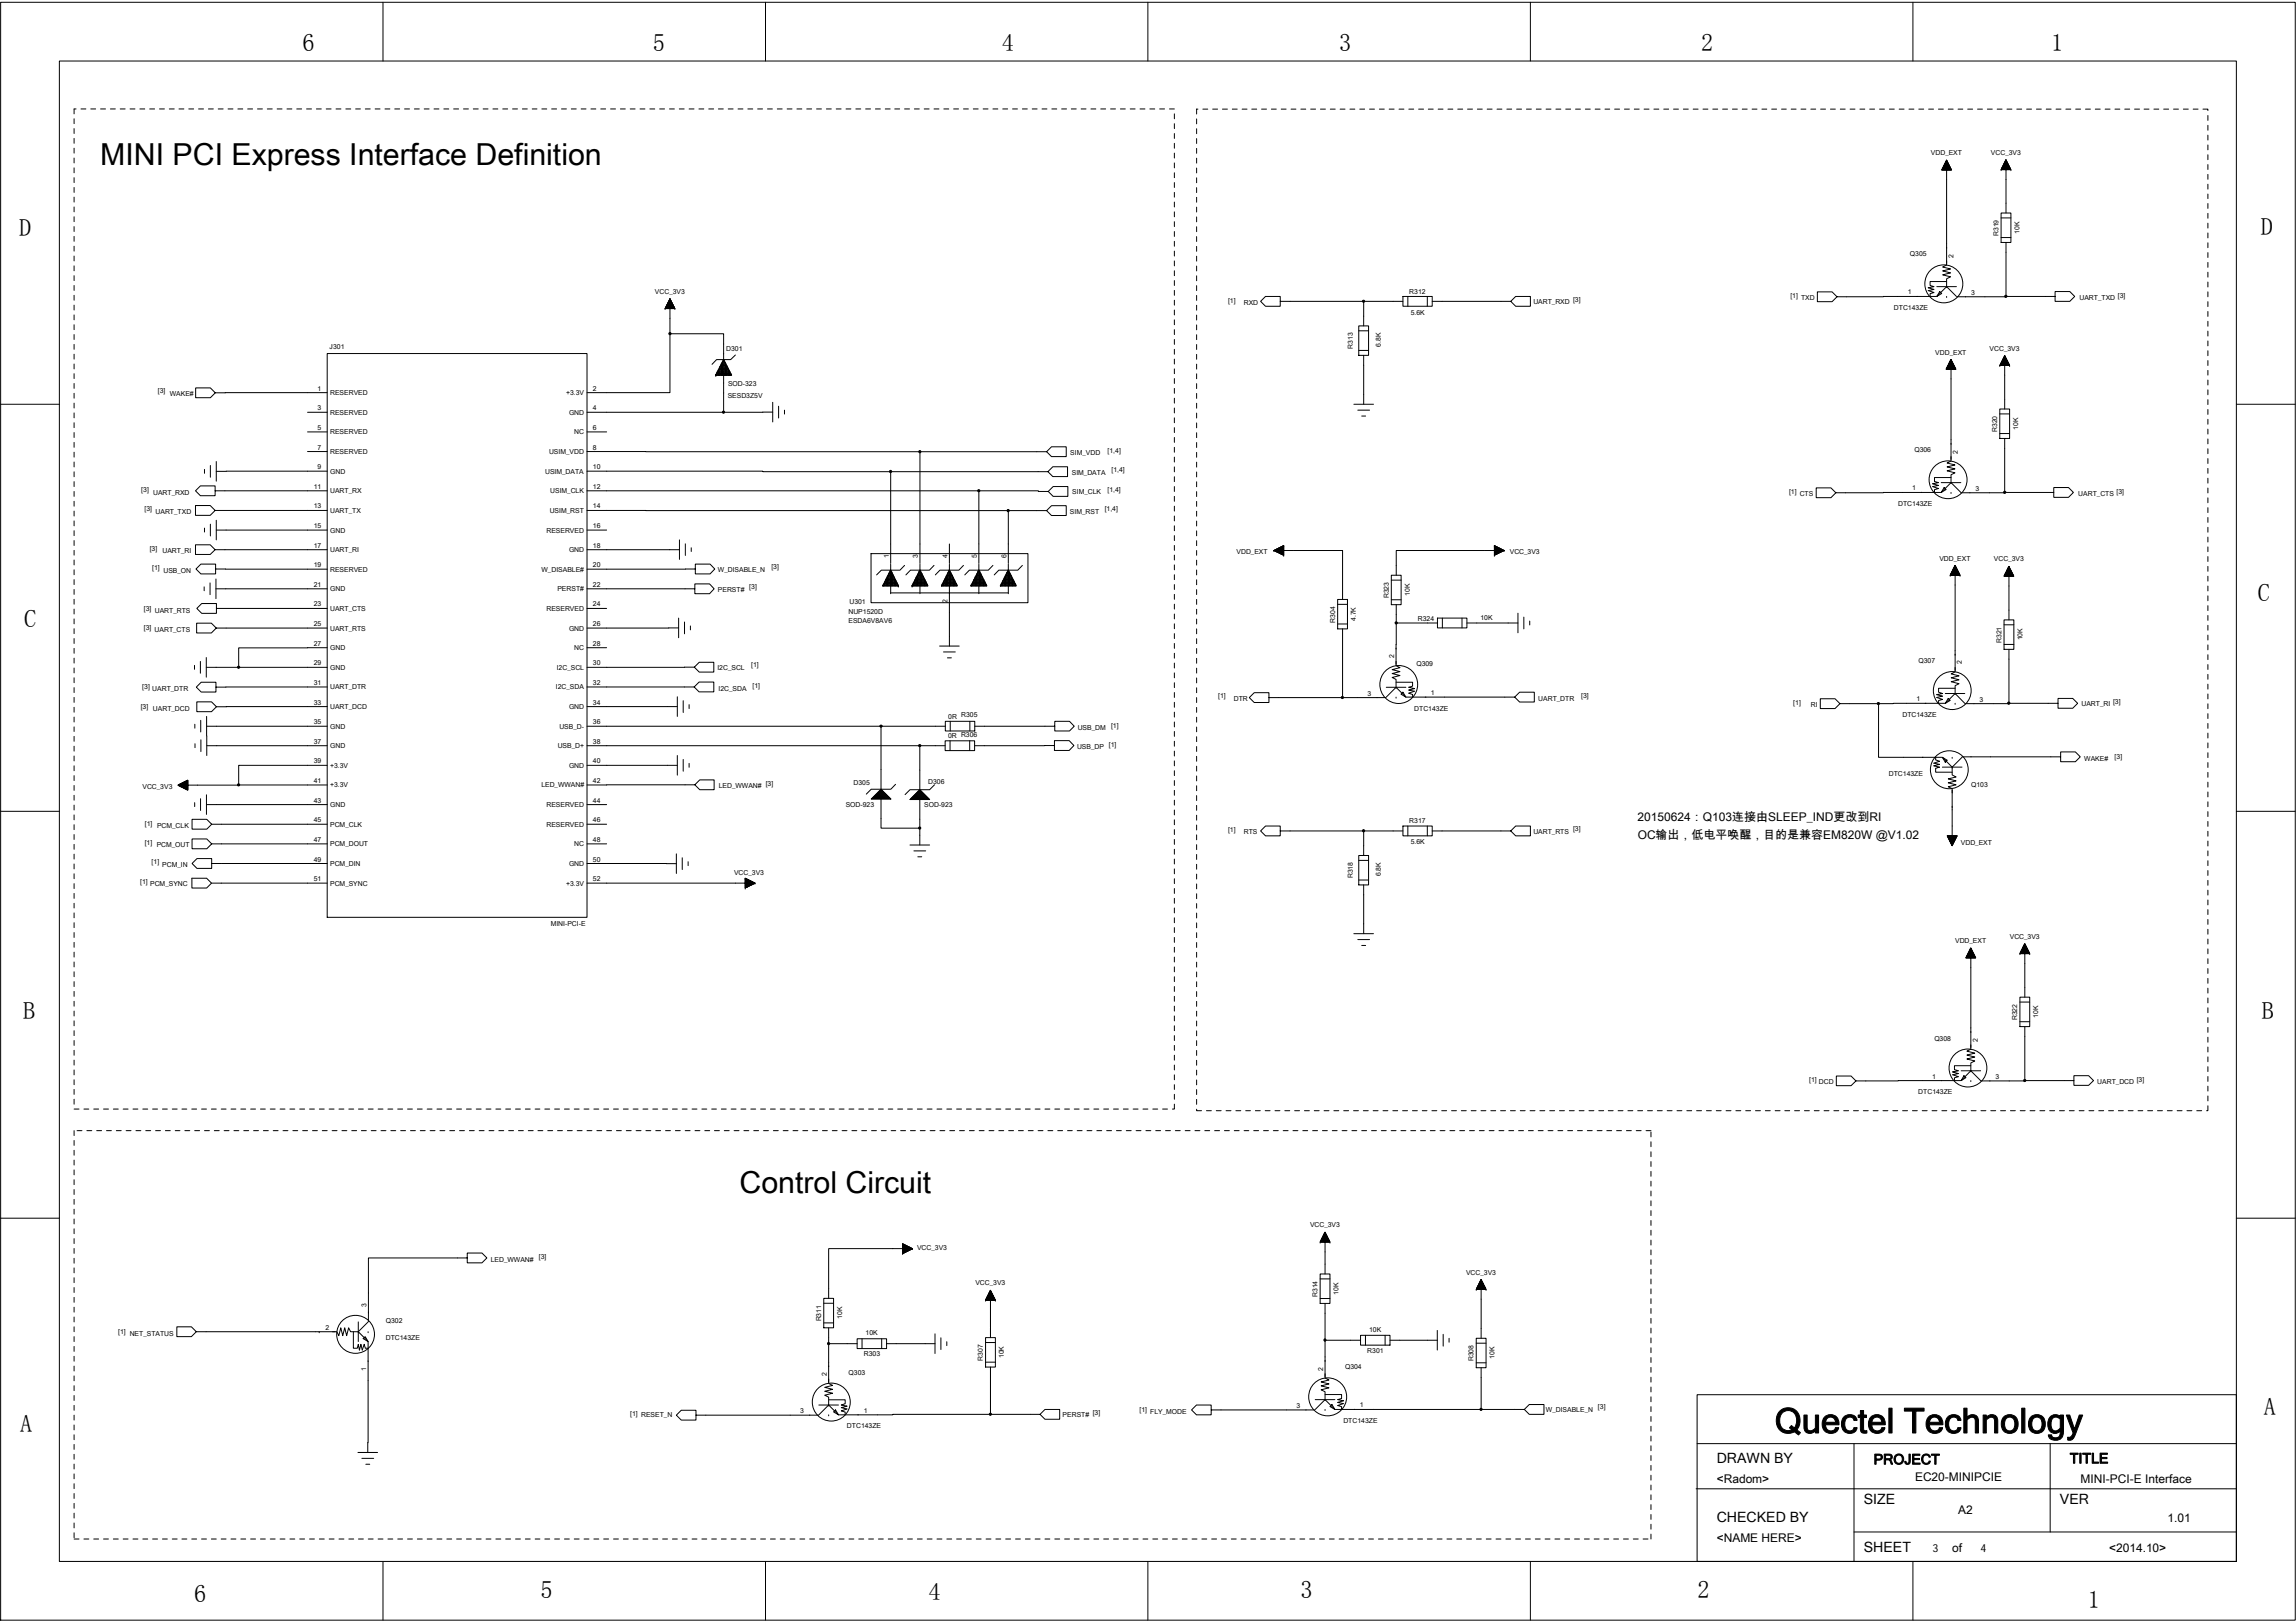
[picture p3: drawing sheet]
<svg xmlns="http://www.w3.org/2000/svg" width="297mm" height="210mm" viewBox="0 0 297 210" stroke-linecap="round" stroke-linejoin="round" font-family="sans-serif">
<defs><g id="words">
<text font-size="4.5" x="229.6" y="185.4">Quectel Technology</text>
<g font-size="3.9">
<text x="13" y="21.4">MINI PCI Express Interface Definition</text>
<text x="95.7" y="154.4">Control Circuit</text>
</g>
<g font-size="3.2">
<text x="39.2" y="6.6">6</text>
<text x="84.5" y="6.6">5</text>
<text x="129.6" y="6.6">4</text>
<text x="173.2" y="6.6">3</text>
<text x="220.1" y="6.6">2</text>
<text x="265.4" y="6.6">1</text>
<text x="2.5" y="30.5">D</text>
<text x="292.5" y="30.4">D</text>
<text x="292.1" y="77.8">C</text>
<text x="3.1" y="81.1">C</text>
<text x="3" y="131.8">B</text>
<text x="292.6" y="131.8">B</text>
<text x="2.6" y="185.3">A</text>
<text x="292.9" y="183.1">A</text>
<text x="25.1" y="207.3">6</text>
<text x="69.9" y="206.8">5</text>
<text x="120.1" y="207">4</text>
<text x="168.2" y="206.8">3</text>
<text x="219.6" y="206.8">2</text>
<text x="270.1" y="208">1</text>
</g>
<g font-size="1.8">
<text x="222.1" y="189.3">DRAWN BY</text>
<text x="242.4" y="189.4">PROJECT</text>
<text x="267.8" y="189.3">TITLE</text>
<text x="222.1" y="196.9">CHECKED BY</text>
<text x="241.1" y="194.6">SIZE</text>
<text x="266.5" y="194.5">VER</text>
<text x="241.1" y="200.7">SHEET</text>
</g>
<g font-size="1.5">
<text x="211.8" y="106.3">20150624：Q103连接由SLEEP_IND更改到RI</text>
<text x="211.9" y="108.5">OC输出，低电平唤醒，目的是兼容EM820W @V1.02</text>
<text x="222.1" y="191.9">&lt;Radom&gt;</text>
<text x="247.8" y="191.6">EC20-MINIPCIE</text>
<text x="269.2" y="191.9">MINI-PCI-E Interface</text>
<text x="253.3" y="195.9">A2</text>
<text x="280.4" y="196.9">1.01</text>
<text x="222.1" y="199.5">&lt;NAME HERE&gt;</text>
<text x="252.6" y="200.7">of</text>
<text x="272.9" y="200.7">&lt;2014.10&gt;</text>
</g>
<g font-size="1.4">
<text x="250" y="200.7">3</text>
<text x="256.2" y="200.7">4</text>
</g>
<g font-size=".9">
<text x="249.8" y="20.1">VDD_EXT</text>
<text x="257.6" y="20">VCC_3V3</text>
<text x="247.1" y="33.2">Q305</text>
<text x="252.7" y="33.3" transform="rotate(-90 252.7 33.3)">2</text>
<text x="258.5" y="30.5" transform="rotate(-90 258.5 30.5)">R319</text>
<text x="261.3" y="30.2" transform="rotate(-90 261.3 30.2)">10K</text>
<text x="84.7" y="38">VCC_3V3</text>
<text x="158.9" y="39.1">[1]</text>
<text x="160.9" y="39.4">RXD</text>
<text x="182.3" y="38">R312</text>
<text x="182.5" y="40.7">5.6K</text>
<text x="198.4" y="39.4">UART_RXD</text>
<text x="203.5" y="39">[3]</text>
<text x="231.6" y="38.5">[1]</text>
<text x="233" y="38.8">TXD</text>
<text x="245" y="40.1">DTC143ZE</text>
<text x="246.8" y="38.1">1</text>
<text x="255" y="38.1">3</text>
<text x="269" y="38.8">UART_TXD</text>
<text x="274" y="38.5">[3]</text>
<text x="42.6" y="45.1">J301</text>
<text x="94" y="45.5">D301</text>
<text x="175" y="45.1" transform="rotate(-90 175 45.1)">R313</text>
<text x="178.6" y="44.9" transform="rotate(-90 178.6 44.9)">6.8K</text>
<text x="250.4" y="45.9">VDD_EXT</text>
<text x="257.4" y="45.4">VCC_3V3</text>
<text x="20.4" y="50.9">[3]</text>
<text x="22" y="51.2">WAKE#</text>
<text x="41.1" y="50.5">1</text>
<text x="41.1" y="53.1">3</text>
<text x="42.7" y="51.1">RESERVED</text>
<text x="42.7" y="53.7">RESERVED</text>
<text x="73.2" y="51.1">+3.3V</text>
<text x="73.6" y="53.7">GND</text>
<text x="76.7" y="50.5">2</text>
<text x="76.7" y="53.1">4</text>
<text x="94.1" y="51.5">SESD3Z5V</text>
<text x="94.2" y="49.9">SOD-323</text>
<text x="41.1" y="55.6">5</text>
<text x="41.1" y="58.2">7</text>
<text x="42.7" y="56.2">RESERVED</text>
<text x="42.7" y="58.7">RESERVED</text>
<text x="71" y="58.7">USIM_VDD</text>
<text x="74.3" y="56.2">NC</text>
<text x="76.7" y="55.6">6</text>
<text x="76.7" y="58.2">8</text>
<text x="138.5" y="58.9">SIM_VDD</text>
<text x="143.3" y="58.5">[1,4]</text>
<text x="247.7" y="58.5">Q306</text>
<text x="253.3" y="58.7" transform="rotate(-90 253.3 58.7)">2</text>
<text x="258.4" y="55.9" transform="rotate(-90 258.4 55.9)">R320</text>
<text x="261.1" y="55.6" transform="rotate(-90 261.1 55.6)">10K</text>
<text x="18.3" y="63.6">[3]</text>
<text x="19.8" y="64">UART_RXD</text>
<text x="40.6" y="63.2">11</text>
<text x="40.6" y="65.8">13</text>
<text x="41.1" y="60.7">9</text>
<text x="42.7" y="61.3">GND</text>
<text x="42.7" y="63.8">UART_RX</text>
<text x="70.5" y="61.3">USIM_DATA</text>
<text x="71.2" y="63.8">USIM_CLK</text>
<text x="76.7" y="60.7">10</text>
<text x="76.7" y="63.2">12</text>
<text x="76.7" y="65.8">14</text>
<text x="138.7" y="61.4">SIM_DATA</text>
<text x="138.7" y="64">SIM_CLK</text>
<text x="143.3" y="63.6">[1,4]</text>
<text x="143.8" y="61.1">[1,4]</text>
<text x="231.5" y="63.9">[1]</text>
<text x="232.8" y="64.2">CTS</text>
<text x="245.6" y="65.5">DTC143ZE</text>
<text x="247.4" y="63.5">1</text>
<text x="255.6" y="63.5">3</text>
<text x="268.9" y="64.1">UART_CTS</text>
<text x="273.8" y="63.9">[3]</text>
<text x="18.7" y="66.1">[3]</text>
<text x="19.4" y="71.3">[3]</text>
<text x="20.1" y="66.4">UART_TXD</text>
<text x="21" y="71.6">UART_RI</text>
<text x="40.6" y="68.3">15</text>
<text x="40.6" y="70.9">17</text>
<text x="42.7" y="66.4">UART_TX</text>
<text x="42.7" y="68.9">GND</text>
<text x="42.7" y="71.4">UART_RI</text>
<text x="70.7" y="68.9">RESERVED</text>
<text x="71.1" y="66.4">USIM_RST</text>
<text x="73.6" y="71.4">GND</text>
<text x="76.7" y="68.3">16</text>
<text x="76.7" y="70.9">18</text>
<text x="138.4" y="66.4">SIM_RST</text>
<text x="142.9" y="66.1">[1,4]</text>
<text x="160" y="71.7">VDD_EXT</text>
<text x="195.3" y="71.7">VCC_3V3</text>
<text x="19.7" y="73.8">[1]</text>
<text x="21.1" y="74.1">USB_ON</text>
<text x="40.6" y="73.4">19</text>
<text x="40.6" y="75.9">21</text>
<text x="42.7" y="74">RESERVED</text>
<text x="42.7" y="76.5">GND</text>
<text x="70.1" y="74">W_DISABLE#</text>
<text x="72.1" y="76.5">PERST#</text>
<text x="76.7" y="73.4">20</text>
<text x="76.7" y="75.9">22</text>
<text x="92.9" y="76.6">PERST#</text>
<text x="92.9" y="74">W_DISABLE_N</text>
<text x="96.9" y="76.2">[3]</text>
<text x="99.8" y="73.7">[3]</text>
<text x="115" y="72.1" transform="rotate(-90 115 72.1)">1</text>
<text x="118.8" y="72.1" transform="rotate(-90 118.8 72.1)">3</text>
<text x="122.6" y="78" transform="rotate(-90 122.6 78)">2</text>
<text x="122.6" y="72.1" transform="rotate(-90 122.6 72.1)">4</text>
<text x="126.4" y="72.1" transform="rotate(-90 126.4 72.1)">5</text>
<text x="130.2" y="72.1" transform="rotate(-90 130.2 72.1)">6</text>
<text x="179.7" y="77.4" transform="rotate(-90 179.7 77.4)">R323</text>
<text x="182.4" y="77.1" transform="rotate(-90 182.4 77.1)">10K</text>
<text x="250.9" y="72.5">VDD_EXT</text>
<text x="258" y="72.6">VCC_3V3</text>
<text x="18.6" y="81.5">[3]</text>
<text x="18.6" y="79.1">[3]</text>
<text x="20" y="81.8">UART_CTS</text>
<text x="20" y="79.4">UART_RTS</text>
<text x="40.6" y="78.5">23</text>
<text x="40.6" y="81">25</text>
<text x="40.6" y="83.5">27</text>
<text x="42.7" y="79">UART_CTS</text>
<text x="42.7" y="81.6">UART_RTS</text>
<text x="70.7" y="79">RESERVED</text>
<text x="73.6" y="81.6">GND</text>
<text x="76.7" y="78.5">24</text>
<text x="76.7" y="81">26</text>
<text x="76.7" y="83.5">28</text>
<text x="109.8" y="79.5">NUP1520D</text>
<text x="109.8" y="80.6">ESDA6V8AV6</text>
<text x="109.9" y="78.1">U301</text>
<text x="172.7" y="80.5" transform="rotate(-90 172.7 80.5)">R304</text>
<text x="175.4" y="80.3" transform="rotate(-90 175.4 80.3)">4.7K</text>
<text x="183.4" y="80.3">R324</text>
<text x="191.5" y="80.2">10K</text>
<text x="258.9" y="83.2" transform="rotate(-90 258.9 83.2)">R321</text>
<text x="261.6" y="82.8" transform="rotate(-90 261.6 82.8)">10K</text>
<text x="18.4" y="89.1">[3]</text>
<text x="19.7" y="89.3">UART_DTR</text>
<text x="40.6" y="86.1">29</text>
<text x="40.6" y="88.6">31</text>
<text x="42.7" y="84.1">GND</text>
<text x="42.7" y="86.7">GND</text>
<text x="42.7" y="89.2">UART_DTR</text>
<text x="71.9" y="89.2">I2C_SDA</text>
<text x="72" y="86.7">I2C_SCL</text>
<text x="74.3" y="84.1">NC</text>
<text x="76.7" y="86.1">30</text>
<text x="76.7" y="88.6">32</text>
<text x="92.8" y="86.7">I2C_SCL</text>
<text x="93" y="89.3">I2C_SDA</text>
<text x="97.2" y="86.3">[1]</text>
<text x="97.4" y="89">[1]</text>
<text x="180.4" y="85.2" transform="rotate(-90 180.4 85.2)">2</text>
<text x="183.2" y="86.1">Q309</text>
<text x="185.1" y="89.9">1</text>
<text x="248.2" y="85.8">Q307</text>
<text x="253.8" y="86" transform="rotate(-90 253.8 86)">2</text>
<text x="18.2" y="91.7">[3]</text>
<text x="19.8" y="92">UART_DCD</text>
<text x="40.6" y="91.2">33</text>
<text x="40.6" y="93.7">35</text>
<text x="42.7" y="91.7">UART_DCD</text>
<text x="42.7" y="94.3">GND</text>
<text x="72.4" y="94.3">USB_D-</text>
<text x="73.6" y="91.7">GND</text>
<text x="76.7" y="91.2">34</text>
<text x="76.7" y="93.7">36</text>
<text x="122.7" y="95.5">0R R306</text>
<text x="122.7" y="93">0R R305</text>
<text x="139.4" y="94.5">USB_DM</text>
<text x="143.7" y="94.2">[1]</text>
<text x="157.6" y="90.4">[1]</text>
<text x="159.6" y="90.7">DTR</text>
<text x="176.9" y="90">3</text>
<text x="183" y="91.9">DTC143ZE</text>
<text x="199" y="90.7">UART_DTR</text>
<text x="204.6" y="90.3">[3]</text>
<text x="232" y="91.2">[1]</text>
<text x="234.3" y="91.5">RI</text>
<text x="246.1" y="92.7">DTC143ZE</text>
<text x="247.9" y="90.7">1</text>
<text x="256.1" y="90.8">3</text>
<text x="269.3" y="91.4">UART_RI</text>
<text x="273.4" y="91.1">[3]</text>
<text x="40.6" y="96.2">37</text>
<text x="40.6" y="98.8">39</text>
<text x="40.6" y="101.3">41</text>
<text x="42.7" y="96.8">GND</text>
<text x="42.7" y="99.3">+3.3V</text>
<text x="42.7" y="101.9">+3.3V</text>
<text x="70" y="101.9">LED_WWAN#</text>
<text x="72.2" y="96.8">USB_D+</text>
<text x="73.6" y="99.3">GND</text>
<text x="76.7" y="96.2">38</text>
<text x="76.7" y="98.8">40</text>
<text x="76.7" y="101.3">42</text>
<text x="99.1" y="101.7">[3]</text>
<text x="110.4" y="101.6">D305</text>
<text x="120.1" y="101.4">D306</text>
<text x="139.3" y="96.9">USB_DP</text>
<text x="143.4" y="96.6">[1]</text>
<text x="244.4" y="100.4">DTC143ZE</text>
<text x="255" y="101.8">Q103</text>
<text x="269.6" y="98.4">WAKE#</text>
<text x="273.6" y="98.2">[3]</text>
<text x="18.4" y="102.1">VCC_3V3</text>
<text x="18.7" y="106.8">[1]</text>
<text x="20.3" y="107.1">PCM_CLK</text>
<text x="40.6" y="103.8">43</text>
<text x="40.6" y="106.4">45</text>
<text x="42.7" y="104.4">GND</text>
<text x="42.7" y="107">PCM_CLK</text>
<text x="70.7" y="104.4">RESERVED</text>
<text x="70.7" y="107">RESERVED</text>
<text x="76.7" y="103.8">44</text>
<text x="76.7" y="106.4">46</text>
<text x="93" y="102">LED_WWAN#</text>
<text x="109.4" y="104.4">SOD-923</text>
<text x="119.6" y="104.4">SOD-923</text>
<text x="158.9" y="107.7">[1]</text>
<text x="160.9" y="107.9">RTS</text>
<text x="182.3" y="106.5">R317</text>
<text x="198.4" y="107.9">UART_RTS</text>
<text x="203.5" y="107.5">[3]</text>
<text x="18.7" y="109.3">[1]</text>
<text x="19.6" y="111.8">[1]</text>
<text x="20.3" y="109.6">PCM_OUT</text>
<text x="21" y="112.1">PCM_IN</text>
<text x="40.6" y="108.9">47</text>
<text x="40.6" y="111.5">49</text>
<text x="42.7" y="109.5">PCM_DOUT</text>
<text x="42.7" y="112">PCM_DIN</text>
<text x="73.6" y="112">GND</text>
<text x="74.3" y="109.5">NC</text>
<text x="76.7" y="108.9">48</text>
<text x="76.7" y="111.5">50</text>
<text x="95" y="113.2">VCC_3V3</text>
<text x="175" y="113.6" transform="rotate(-90 175 113.6)">R318</text>
<text x="178.6" y="113.4" transform="rotate(-90 178.6 113.4)">6.8K</text>
<text x="182.5" y="109.2">5.6K</text>
<text x="253.7" y="109.3">VDD_EXT</text>
<text x="18.1" y="114.4">[1]</text>
<text x="19.4" y="114.7">PCM_SYNC</text>
<text x="40.6" y="114">51</text>
<text x="42.7" y="114.6">PCM_SYNC</text>
<text x="71.2" y="119.8">MINI-PCI-E</text>
<text x="73.2" y="114.6">+3.3V</text>
<text x="76.7" y="114">52</text>
<text x="252.9" y="122">VDD_EXT</text>
<text x="260" y="121.5">VCC_3V3</text>
<text x="261" y="132" transform="rotate(-90 261 132)">R322</text>
<text x="263.7" y="131.7" transform="rotate(-90 263.7 131.7)">10K</text>
<text x="250.3" y="134.6">Q308</text>
<text x="255.9" y="134.8" transform="rotate(-90 255.9 134.8)">2</text>
<text x="234.1" y="140">[1]</text>
<text x="235.3" y="140.3">DCD</text>
<text x="248.2" y="141.5">DTC143ZE</text>
<text x="250" y="139.6">1</text>
<text x="258.2" y="139.6">3</text>
<text x="271.3" y="140.2">UART_DCD</text>
<text x="276.4" y="140">[3]</text>
<text x="118.6" y="161.7">VCC_3V3</text>
<text x="169.5" y="158.8">VCC_3V3</text>
<text x="63.5" y="163.3">LED_WWAN#</text>
<text x="69.7" y="162.9">[3]</text>
<text x="126.2" y="166.3">VCC_3V3</text>
<text x="170.5" y="167.8" transform="rotate(-90 170.5 167.8)">R314</text>
<text x="173.2" y="167.5" transform="rotate(-90 173.2 167.5)">10K</text>
<text x="189.7" y="164.9">VCC_3V3</text>
<text x="15.3" y="172.6">[1]</text>
<text x="16.8" y="172.8">NET_STATUS</text>
<text x="42.1" y="172">2</text>
<text x="47.4" y="169.1" transform="rotate(-90 47.4 169.1)">3</text>
<text x="49.9" y="171.2">Q302</text>
<text x="49.9" y="173.3">DTC143ZE</text>
<text x="106.2" y="171" transform="rotate(-90 106.2 171)">R311</text>
<text x="108.9" y="170.6" transform="rotate(-90 108.9 170.6)">10K</text>
<text x="112" y="172.7">10K</text>
<text x="177.1" y="172.3">10K</text>
<text x="47.4" y="177.3" transform="rotate(-90 47.4 177.3)">1</text>
<text x="107" y="178" transform="rotate(-90 107 178)">2</text>
<text x="109.8" y="177.9">Q303</text>
<text x="111.8" y="175.5">R303</text>
<text x="127.2" y="176" transform="rotate(-90 127.2 176)">R307</text>
<text x="129.9" y="175.7" transform="rotate(-90 129.9 175.7)">10K</text>
<text x="171.2" y="177.3" transform="rotate(-90 171.2 177.3)">2</text>
<text x="174" y="177.2">Q304</text>
<text x="176.9" y="175">R301</text>
<text x="190.6" y="176.1" transform="rotate(-90 190.6 176.1)">R308</text>
<text x="193.4" y="175.8" transform="rotate(-90 193.4 175.8)">10K</text>
<text x="81.5" y="183.1">[1]</text>
<text x="82.9" y="183.4">RESET_N</text>
<text x="103.5" y="182.8">3</text>
<text x="109.6" y="184.8">DTC143ZE</text>
<text x="111.7" y="182.8">1</text>
<text x="137.5" y="183.4">PERST#</text>
<text x="141.4" y="183.1">[3]</text>
<text x="147.4" y="182.7">[1]</text>
<text x="148.8" y="182.9">FLY_MODE</text>
<text x="167.7" y="182.2">3</text>
<text x="173.8" y="184.1">DTC143ZE</text>
<text x="175.9" y="182.1">1</text>
<text x="200" y="182.7">W_DISABLE_N</text>
<text x="206.7" y="182.4">[3]</text>
</g>
</g></defs>
<g fill="none" stroke="#000" stroke-width=".13">
<path d="M.1 .3h296.8v209.3h-296.8zM7.7 7.9h281.6v194.1h-281.6zM9.6 15.4v.6M9.6 16.6v.7M9.6 17.9v.6M9.6 19.2v.6M9.8 14.1h-.2v.6M10.5 14.1h.6M11.7 14.1h.7M13 14.1h.6M14.3 14.1h.6M15.6 14.1h.6"/>
<path d="M16.8 14.1h.7M18.1 14.1h.6M19.4 14.1h.6M20.6 14.1h.7M21.9 14.1h.6M23.2 14.1h.6M24.4 14.1h.7M25.7 14.1h.6M27 14.1h.6M28.2 14.1h.7M29.5 14.1h.6M30.8 14.1h.6"/>
<path d="M32 14.1h.7M33.3 14.1h.6M34.6 14.1h.6M35.9 14.1h.6M37.1 14.1h.7M38.4 14.1h.6M39.7 14.1h.6M40.9 14.1h.7M42.2 14.1h.6M43.5 14.1h.6M44.7 14.1h.7M46 14.1h.6"/>
<path d="M47.3 14.1h.6M48.5 14.1h.7M49.5 .3v7.6M49.8 14.1h.6M51.1 14.1h.6M52.3 14.1h.7M53.6 14.1h.6M54.9 14.1h.6M56.2 14.1h.6M57.4 14.1h.7M58.7 14.1h.6M60 14.1h.6"/>
<path d="M61.2 14.1h.7M62.5 14.1h.6M63.8 14.1h.6M65 14.1h.7M66.3 14.1h.6M67.6 14.1h.6M68.9 14.1h.6M70.1 14.1h.6M71.4 14.1h.6M72.6 14.1h.7M73.9 14.1h.6M75.2 14.1h.6"/>
<path d="M76.5 14.1h.6M77.7 14.1h.7M79 14.1h.6M80.3 14.1h.6M81.5 14.1h.7M82.8 14.1h.6M84.1 14.1h.6M85.3 14.1h.7M86.6 14.1h.6M87.9 14.1h.6M89.2 14.1h.6M90.4 14.1h.7"/>
<path d="M91.7 14.1h.6M92.9 14.1h.7M94.2 14.1h.6M95.5 14.1h.6M96.7 14.1h.7M98 14.1h.7M99 .3v7.6M99.3 14.1h.6M100.6 14.1h.6M101.8 14.1h.7M103.1 14.1h.6M104.4 14.1h.6"/>
<path d="M105.6 14.1h.7M106.9 14.1h.6M108.2 14.1h.6M109.4 14.1h.7M110.7 14.1h.7M112 14.1h.6M113.3 14.1h.6M114.5 14.1h.7M115.8 14.1h.6M117 14.1h.7M118.3 14.1h.6M119.6 14.1h.6"/>
<path d="M120.8 14.1h.7M122.1 14.1h.6M123.4 14.1h.6M124.6 14.1h.7M125.9 14.1h.7M127.2 14.1h.6M128.5 14.1h.6M129.7 14.1h.7M131 14.1h.6M132.3 14.1h.6M133.5 14.1h.7M134.8 14.1h.6"/>
<path d="M136.1 14.1h.6M137.3 14.1h.7M138.6 14.1h.6M139.9 14.1h.6M141.1 14.1h.7M142.4 14.1h.6M143.7 14.1h.6M144.9 14.1h.7M146.2 14.1h.7M147.5 14.1h.6M148.5 .3v7.6M148.8 14.1h.6"/>
<path d="M150 14.1h.7M151.3 14.1h.6M151.9 14.7v.7M151.9 16v.6M151.9 17.3v.6M151.9 18.5v.7M151.9 19.8v.6M154.8 15.4v.6M154.8 16.7v.6M154.8 17.9v.7M154.8 19.2v.6M155 14.1h-.2v.7"/>
<path d="M155.6 14.1h.6M156.9 14.1h.6M158.2 14.1h.6M159.4 14.1h.7M160.7 14.1h.6M161.9 14.1h.7M163.2 14.1h.6M164.5 14.1h.6M165.8 14.1h.6M167 14.1h.7M168.3 14.1h.6M169.6 14.1h.6"/>
<path d="M170.8 14.1h.7M172.1 14.1h.6M173.4 14.1h.6M174.6 14.1h.7M175.9 14.1h.6M177.2 14.1h.6M178.5 14.1h.6M179.7 14.1h.7M181 14.1h.6M182.3 14.1h.6M183.5 14.1h.7M184.8 14.1h.6"/>
<path d="M186.1 14.1h.6M187.3 14.1h.7M188.6 14.1h.6M189.9 14.1h.6M191.1 14.1h.7M192.4 14.1h.6M193.7 14.1h.6M194.9 14.1h.7M196.2 14.1h.6M197.5 14.1h.6M198 .3v7.6M198.8 14.1h.6"/>
<path d="M200 14.1h.7M201.3 14.1h.6M202.6 14.1h.6M203.8 14.1h.7M205.1 14.1h.6M206.4 14.1h.6M207.6 14.1h.7M208.9 14.1h.6M210.2 14.1h.6M211.4 14.1h.7M212.7 14.1h.6M214 14.1h.6"/>
<path d="M215.2 14.1h.7M216.5 14.1h.6M217.8 14.1h.6M219.1 14.1h.6M220.3 14.1h.7M221.6 14.1h.6M222.9 14.1h.6M224.1 14.1h.7M225.4 14.1h.6M226.7 14.1h.6M227.9 14.1h.7M229.2 14.1h.6"/>
<path d="M230.5 14.1h.6M231.7 14.1h.7M233 14.1h.6M234.3 14.1h.6M235.5 14.1h.7M236.8 14.1h.6M238.1 14.1h.6M239.3 14.1h.7M240.6 14.1h.7M241.9 14.1h.6M243.2 14.1h.6M244.4 14.1h.7"/>
<path d="M245.7 14.1h.6M247 14.1h.6M247.5 .3v7.6M248.2 14.1h.7M249.5 14.1h.6M250.8 14.1h.6M252 14.1h.7M253.3 14.1h.6M254.6 14.1h.6M255.8 14.1h.7M257.1 14.1h.6M258.4 14.1h.6"/>
<path d="M259.6 14.1h.7M260.9 14.1h.7M262.2 14.1h.6M263.5 14.1h.6M264.7 14.1h.7M266 14.1h.6M267.3 14.1h.6M268.5 14.1h.7M269.8 14.1h.6M271.1 14.1h.6M272.3 14.1h.7M273.6 14.1h.7"/>
<path d="M274.9 14.1h.6M276.2 14.1h.6M277.4 14.1h.6M278.7 14.1h.6M279.9 14.1h.7M281.2 14.1h.6M282.5 14.1h.6M283.7 14.1h.7M285 14.1h.6v.2M285.6 14.9v.7M285.6 16.2v.6M285.6 17.5v.6"/>
<path d="M285.6 18.8v.6M9.6 20.4v.7M9.6 21.7v.7M9.6 23v.6M9.6 24.3v.6M9.6 25.5v.6M9.6 26.8v.6M9.6 28v.7M9.6 29.3v.7M9.6 30.6v.6M9.6 31.9v.6M9.6 33.1v.7"/>
<path d="M9.6 34.4v.6M9.6 35.7v.6M9.6 36.9v.7M9.6 38.2v.6M9.6 39.5v.6M86 39.9h.1M86 39.9h1.3M86.1 39.9h1.2M86.1 39.8v.1M86.1 39.8h1.2v.1M86.1 39.8h1.1M86.1 39.9v-.2h1.1v.2"/>
<path d="M86.2 39.7h1M86.2 39.6v.3M86.2 39.6h1v.3M86.2 39.6h.9M86.3 39.5h.8v.4M86.3 39.4v.5M86.3 39.4h.8v.5M86.3 39.4h.7M86.4 39.3v.6M86.4 39.3h.6v.6M86.4 39.3h.6M86.4 39.2v.7"/>
<path d="M86.4 39.2h.6v.7M86.4 39.2h.5M86.5 39.1v.8M86.5 39.1h.4v.8M86.5 39.1h.4M86.5 39h.4v.9M86.5 38.9v1M86.5 38.9h.3v1M86.6 38.9h.2M86.6 38.8v1.1M86.6 38.8h.2v1.1M86.6 38.8h.1"/>
<path d="M86.7 38.7v1.2M86.7 38.7h.1M86.7 38.7l.6 1.2h-1.3l.7-1.2v4.5M86.8 39h-.3v.9M87.1 39.5h-.8v.4M87.3 39.9h.1M151.9 21.1v.6M151.9 22.4v.6M151.9 23.6v.7M151.9 24.9v.6M151.9 26.1v.7M151.9 27.4v.6"/>
<path d="M151.9 28.7v.6M151.9 30v.6M151.9 31.2v.7M151.9 32.5v.6M151.9 33.8v.6M151.9 35v.7M151.9 36.3v.6M151.9 37.6v.6M151.9 38.8v.7M154.8 20.5v.6M154.8 21.7v.7M154.8 23v.6"/>
<path d="M154.8 24.3v.6M154.8 25.5v.7M154.8 26.8v.6M154.8 28.1v.6M154.8 29.3v.7M154.8 30.6v.6M154.8 31.9v.6M154.8 33.1v.7M154.8 34.4v.7M154.8 35.7v.6M154.8 37v.6M154.8 38.2v.7"/>
<path d="M154.8 39.5v.6M165.6 39v.6h-1.9l-.6-.6 .6-.6h1.9v.6h10.8M181.5 39h-5.1v3.2M181.5 38.4h3.8v1.2h-3.8zM182.1 38.4v1.2M184.7 38.4v1.2M185.3 39h10.1l.7 .6h1.9v-1.2h-1.9l-.7 .6M249.4 37.6l.8 .2-.5 .2v.4M250.5 38.4h-12.8l-.7 .6h-1.9v-1.2h1.9l.7 .6M250.6 37.1h2.5M250.9 37.7l.3 .3-.6 .4zM251.2 21.9v.1"/>
<path d="M251.2 22h1.3M251.3 21.9h1.1M251.3 21.8v.2M251.3 21.8h1.1M251.3 21.8h1M251.4 21.7h.9M251.4 21.5v.5M251.4 21.6h.8M251.5 21.5h.7M251.5 21.4v.6M251.5 21.4h.7M251.5 21.3v.7"/>
<path d="M251.5 21.4h.7v.6M251.6 21.3h.5M251.6 21.2v.8M251.6 21.2h.5v.8M251.6 21.2h.4M251.7 21v1M251.7 21.1h.3v.9M251.7 21h.3M251.7 20.9v1.1M251.7 21h.2M251.8 20.9h.1M251.8 20.8v1.2"/>
<path d="M251.8 20.8h.1M251.8 37.1h.1M251.8 32h.1M251.8 38.4h.1M251.8 37.1l-1.2 1.3M251.8 37.1l1.3 1.3M251.8 33.7v.6l-.5 .2 1 .3-1 .3 1 .2-1 .3 1 .2-.5 .3v1M251.8 36.4h-2.1v.5l.5 .2-.8 .1 .8 .2-.7 .2M251.8 20.7v1.3M251.8 20.7h.1M251.8 20.7l.7 1.3h-1.3l.6-1.3v13.4M251.9 20.8v1.2"/>
<path d="M251.9 20.9v1.1M252 21.1h-.3l-.1 .9M252 21.1v.9M252.2 21.4v.6M252.2 21.5v.5M252.3 21.6h-.9v.4M252.3 21.6v.4M252.3 21.7h-.9l-.1 .3M252.3 21.7v.3M252.4 21.8v.2M254.4 38.4h.1M254.4 30.7h.1"/>
<path d="M258.9 21.9h.1M258.9 27.6h1.3v3.8h-1.3zM258.9 30.7h1.3M258.9 28.2h1.3M258.9 21.9h1.2M259 21.7v.2M259 21.8h1.1M259 21.7h1M259 21.6v.3M259.1 21.6h.9M259.1 21.5v.4M259.1 21.6h.8"/>
<path d="M259.1 21.5h.8M259.1 21.4v.5M259.2 21.4h.7M259.2 21.4h.6v.5M259.2 21.2v.7M259.2 21.3h.6M259.3 21.2h.5M259.3 21.2h.4M259.3 21v.9M259.3 21.1h.4v.8M259.4 21h.3M259.4 20.9v1"/>
<path d="M259.4 21h.2M259.4 20.9h.2M259.4 20.8v1.1M259.4 20.8h.2M259.5 20.8h.1M259.5 20.7v1.2M259.5 20.7h.1M259.5 20.7l.7 1.2h-1.3l.6-1.2v6.9M259.5 31.4v7h6.4v-.7h1.9l.6 .7-.6 .6h-1.9v-.6M259.5 38.4h-6.3M259.6 20.8v1.1M259.6 20.9v1"/>
<path d="M259.7 21.1h-.4v.8M259.7 21.1v.8M259.8 21.2v.7M259.8 21.3h-.6v.6M259.9 21.4v.5M259.9 21.5v.4M260 21.6v.3M260.1 21.7v.2M260.1 21.8h-1.2v.1M260.1 21.8v.1M260.2 21.9h.1M285.6 20v.7"/>
<path d="M285.6 21.3v.6M285.6 22.6v.6M285.6 23.8v.7M285.6 25.1v.6M285.6 26.3v.7M285.6 27.6v.6M285.6 28.9v.6M285.6 30.1v.7M285.6 31.4v.6M285.6 32.7v.6M285.6 34v.6M285.6 35.2v.7"/>
<path d="M285.6 36.5v.6M285.6 37.8v.6M285.6 39v.7M.1 52.3h7.6M9.6 40.7v.7M9.6 42v.7M9.6 43.3v.6M9.6 44.6v.6M9.6 45.8v.7M9.6 47.1v.6M9.6 48.3v.7M9.6 49.6v.6"/>
<path d="M9.6 50.9v.6M9.6 52.2v.6M9.6 53.4v.7M9.6 54.7v.6M9.6 56v.6M9.6 57.2v.7M9.6 58.5v.6M9.6 59.8v.6M28 59.7v2.6M39.8 53.3h2.5M39.8 55.9h2.5M39.8 58.4h2.5"/>
<path d="M42.3 45.7h33.6v73h-33.6zM42.3 50.8h-14.4l-.7 .7h-1.9v-1.3h1.9l.7 .6M75.9 58.4h43.1M75.9 55.9h2.6M93.6 53.3h-17.7M93.6 46.5v-3.3h-6.9v7.6h-10.8M93.6 48.5v4.8h6.4M95.1 45.9l-.6 .6h-1.8l-.6 .6M100 52v2.6M100.7 52.6v1.5M101.5 53.1v.5M119 58.4v14.5"/>
<path d="M135.4 58.4l.6-.6h1.9v1.3h-1.9l-.6-.7h-16.4M151.9 40.1v.6M151.9 41.4v.6M151.9 42.7v.6M151.9 43.9v.7M151.9 45.2v.6M151.9 46.5v.6M151.9 47.7v.6M151.9 49v.6M151.9 50.2v.7M151.9 51.5v.7M151.9 52.8v.6"/>
<path d="M151.9 54.1v.6M151.9 55.3v.7M151.9 56.6v.6M151.9 57.9v.6M151.9 59.1v.7M154.8 40.8v.6M154.8 42v.7M154.8 43.3v.6M154.8 44.6v.6M154.8 45.8v.7M154.8 47.1v.7M154.8 48.4v.6"/>
<path d="M154.8 49.6v.7M154.8 50.9v.6M154.8 52.2v.6M154.8 53.4v.7M154.8 54.7v.7M154.8 56v.6M154.8 57.3v.6M154.8 58.5v.7M154.8 59.8v.6M175.2 52.3h2.5M175.7 53.1h1.5M175.8 42.2h1.3v3.8h-1.3z"/>
<path d="M175.8 45.3h1.3M175.8 42.8h1.3M176.2 53.8h.5M176.4 46v6.3M251.8 47.7v.1M251.8 47.8h1.2M251.8 47.7h1.2M251.8 47.6v.2M251.8 47.6h1.2M251.9 47.6h1M251.9 47.5v.3M251.9 47.5h1"/>
<path d="M252 47.3v.5M252 47.3h.8M252 47.2v.6M252 47.2h.7M252.1 47.2h.6M252.1 47.1v.7M252.1 47.1h.6v.7M252.1 47.1h.6M252.2 47v.8M252.2 47h.5v.8M252.2 47h.4M252.2 46.9v.9"/>
<path d="M252.2 46.9h.4M252.2 46.8v1M252.2 46.8h.4v1M252.3 46.8h.2M252.3 46.7v1.1M252.3 46.7h.2M252.3 46.6v1.2M252.3 46.6h.2M252.4 46.6h.1M252.4 57.4h.1M252.4 59.1v.5l-.5 .3 1 .3-1 .2 1 .3-1 .2 1 .3-.5 .2v1M252.4 46.5v1.3"/>
<path d="M252.4 46.5h.1M252.4 46.5l.6 1.3h-1.2l.6-1.3v12.9M252.5 46.6v1.2M252.5 46.7v1.1M252.6 46.9v.9M252.7 47.2v.6M252.8 47.3v.5M252.8 47.4h-.9v.4M252.9 47.4v.4M252.9 47.5v.3M253 47.6v.2M254.9 56.1h.1"/>
<path d="M258.7 52.9h1.3v3.8h-1.3zM258.7 56.1h1.3M258.7 53.6h1.3M258.7 47.3h.1M258.7 47.3h1.3M258.8 47.2h1.2M258.8 47.2v.1M258.8 47.2h1.1v.1M258.8 47.1h1.1M258.8 47.1v.2M258.8 47.1h1.1v.2M258.8 47h1.1"/>
<path d="M258.9 47v.3M258.9 47h.9v.3M258.9 46.9h.9M258.9 46.9v.4M258.9 46.9h.9v.4M258.9 46.8h.9M259 47.3v-.5h.7v.5M259 46.7h.7M259 46.7v.6M259 46.7h.7v.6M259.1 46.6h.6M259.1 46.5v.8"/>
<path d="M259.1 46.6h.5v.7M259.1 46.5h.5M259.1 46.4v.9M259.1 46.5h.5v.8M259.2 46.4h.4M259.2 46.4h.3v.9M259.2 46.2v1.1M259.2 46.3h.3v1M259.3 46.2h.2M259.3 46.2h.1v1.1M259.3 46v1.3M259.3 46.1l.1 1.2"/>
<path d="M259.4 56.7v7M259.4 46h.1M259.4 46l.6 1.3h-1.3l.7-1.3v6.9M259.4 46.1h-.1v1.2M259.5 46.3h-.3v1M260 47.3h.1M285.6 40.3v.6M285.6 41.6v.6M285.6 42.8v.7M285.6 44.1v.6M285.6 45.4v.6M285.6 46.7v.6"/>
<path d="M285.6 47.9v.6M285.6 49.2v.6M285.6 50.4v.7M285.6 51.7v.6M285.6 53v.6M285.6 54.3v.6M285.6 55.5v.7M285.6 56.8v.6M285.6 58.1v.6M285.6 59.3v.7M289.3 52.3h7.6M9.6 61v.7"/>
<path d="M9.6 62.3v.6M9.6 63.6v.6M9.6 64.9v.6M9.6 66.1v.7M9.6 67.4v.6M9.6 68.7v.6M9.6 69.9v.7M9.6 71.2v.6M9.6 72.5v.6M9.6 73.7v.7M9.6 75v.6M9.6 76.3v.6"/>
<path d="M9.6 77.5v.7M9.6 78.8v.6M26.4 75.9v.5M26.5 68.3v.5M26.5 60.7v.5M27.2 75.4v1.5M27.2 67.8v1.5M27.2 60.2v1.5M27.8 63.5v.6h-1.9l-.6-.6 .6-.6h1.9v.6h14.5M27.8 66l-.6-.6h-1.9v1.3h1.9l.6-.7h14.5M27.8 71.1l-.6-.6h-1.9v1.2h1.9l.6-.6h14.5M27.9 73.6v.7h-1.9l-.6-.7 .6-.6h1.9v.6h14.4"/>
<path d="M27.9 76.2h14.4M27.9 74.9v2.5M28 68.6h14.3M28 67.3v2.5M28 78.7v.7h-1.9l-.6-.7 .6-.6h1.9v.6h14.3M42.3 61h-14.3M75.9 61h39.3v11.9M75.9 66l54.5 .1v6.8M75.9 68.6h2.6M75.9 78.7h2.6M87.8 80v2.5M87.9 71.1h-12"/>
<path d="M87.9 69.8v2.6M88.7 70.4v1.5M89.4 70.9v.5M89.9 76.2v.6h1.9l.6-.6-.6-.7h-1.9v.7h-14M90 73.6v.7h1.9l.6-.7-.6-.6h-1.9v.6h-14.1M112.7 71.6h20.3v6.4h-20.3zM115.2 73.8h-1.2l-.6 .6M115.2 73v.8M115.2 75.8v1M115.2 76.7h15.2M117 73.2l-.6 .6h-1.2M119 73.8h-1.2l-.6 .6"/>
<path d="M119 73v.8M119 75.8v1M120.8 73.2l-.6 .6h-1.2M122.8 73v.8M122.8 73.8h-1.2l-.6 .6M122.8 70.4v2.5M122.8 75.8v7.8M124.6 73.2l-.5 .6h-1.3M126.6 73.8h-1.2l-.6 .6M126.6 63.5h-50.7M126.6 73v.8M126.6 75.8v1"/>
<path d="M128.5 73.2l-.6 .6h-1.3M130.4 73.8h-1.2l-.6 .6M130.4 73v.8M130.4 75.8v1M132.3 73.2l-.6 .6h-1.3M135.4 66.1l.6-.7h1.9v1.3h-1.9l-.6-.6h-5M135.6 61l.6-.6h1.9v1.3h-1.9l-.6-.7h-20.4M135.6 63.6l.6-.7h2v1.3h-2l-.6-.6h-1.3v-.1h-7.7v9.4M151.9 60.4v.6M151.9 61.7v.6M151.9 62.9v.7M151.9 64.2v.7"/>
<path d="M151.9 65.5v.6M151.9 66.8v.6M151.9 68v.7M151.9 69.3v.6M151.9 70.6v.6M151.9 71.8v.7M151.9 73.1v.6M151.9 74.4v.6M151.9 75.6v.7M151.9 76.9v.6M151.9 78.2v.6M151.9 79.4v.7"/>
<path d="M154.8 61.1v.6M154.8 62.3v.7M154.8 63.6v.6M154.8 64.9v.6M154.8 66.1v.7M154.8 67.4v.7M154.8 68.7v.6M154.8 70v.6M154.8 71.2v.6M154.8 72.5v.6M154.8 73.7v.7M154.8 75v.6"/>
<path d="M154.8 76.3v.6M154.8 77.6v.6M154.8 78.8v.7M164.8 71.2h.1M164.8 71.2l1.3-.6v1.2l-1.3-.6h8.9v6.4M164.8 71.2h1.3M164.9 71.2h.1M164.9 71.3h1.2M165 71.1v.2h1.1M165.1 71.1v.3M165.1 71.4h1M165.2 71v.4"/>
<path d="M165.2 71.4h.9M165.3 71v.5M165.3 71.5h.8M165.4 70.9v.6M165.4 71.5h.7M165.5 70.9v.7M165.5 71.6h.6M165.6 70.8v.8M165.6 71.6h.5M165.7 70.8v.8M165.7 71.7h.4M165.8 70.7v1"/>
<path d="M165.8 71.7h.3M165.9 70.7v1.1M166 70.6v1.2M166.1 70.6v1.2M166.1 71.8h.1M166.1 70.6h.1M166.1 70.6h-.1l-.1 1.2h.2M166.1 70.7h-.2v1M166.1 70.7h-.3v1M166.1 70.8h-.5v.8M166.1 70.9h-.6v.6M166.1 71h-.7v.5"/>
<path d="M166.1 71h-.9v.4M166.1 71.1h-1v.3M166.1 71.1h-1v.2M166.1 71.1h-1.2v.2M173.1 77.6h1.2v3.8h-1.2zM173.1 78.2h1.2M180 74.4h1.3v3.8h-1.3zM180 77.6h1.3M180 75.1h1.3M180.6 78.2v2.4M186 80h3.8v1.2h-3.8zM186.6 80v1.2"/>
<path d="M189.1 80v1.2M193.3 71.2h1.3l-1.3-.6v1.2l1.3-.6h-14v3.2M193.3 71.8h.1M193.3 70.6h.1M193.3 71.7h.3M193.3 71.7h.4M193.3 71.6h.5M193.3 71.5h.8M193.3 71.4h.9M193.3 71.4h1M193.3 71.3h1.1M193.3 71.3h1.2"/>
<path d="M193.3 71.1h1.2l-.1 .2M193.3 71.1h1M193.3 71h.9M193.3 71h.8v.5M193.3 70.9h.6M193.3 70.8h.5v.8M193.3 70.8h.5M193.3 70.7h.4l-.1 1M193.3 70.7h.2M193.4 70.6v1.2M193.5 70.7v1.1h-.2M193.5 70.7v1"/>
<path d="M193.6 70.7v1M193.7 70.8v.8M193.8 70.8v.8M193.9 70.9v.7h-.6M193.9 70.9v.6M194 70.9v.6h-.7M194 71v.5M194.1 71v.4M194.2 71v.4M194.2 71.1v.3M194.3 71.1v.3M194.3 71.1v.2"/>
<path d="M194.4 71.1v.2M194.5 71.2h.1M194.6 71.2h.1M196.4 79.3v2.6M197.1 79.8v1.6M250 62.9l.8 .3-.5 .2v.3M251.1 63.7l-13.6 .1-.6 .6h-1.9v-1.3h1.9l.6 .7M251.1 62.4h2.6M251.5 63.1l.3 .2-.7 .4zM252.3 74.4h.1M252.3 74.4h1.3M252.3 74.3v.1"/>
<path d="M252.3 74.3h1.2v.1M252.4 74.3h1.1M252.4 74.2v.2M252.4 62.4h.1M252.4 63.7h.1M252.4 74.2h1.1v.2M252.4 62.4l-1.3 1.3M252.4 62.4l1.3 1.3M252.4 61.8h-2.1v.5l.5 .1-.8 .2 .8 .2-.7 .1M252.4 74.2h1M252.5 74.1v.3M252.5 74.1h.9v.3"/>
<path d="M252.5 74.1h.9M252.5 74v.4M252.5 74h.9v.4M252.5 74h.8M252.6 74.4v-.5h.7v.5M252.6 73.9h.7M252.6 73.8v.6M252.6 73.8h.7v.6M252.6 73.8h.6M252.7 73.7v.7M252.7 73.7h.5v.7M252.7 73.7h.5"/>
<path d="M252.7 73.6v.8M252.7 73.6h.5v.8M252.7 73.6h.4M252.7 73.5v.9M252.7 73.5h.4v.9M252.8 73.5h.3M252.8 73.4h.3v1M252.9 73.3v1.1M252.9 73.3h.1v1.1M252.9 73.3h.1M252.9 73.2v13.5M252.9 73.2l.1 1.2"/>
<path d="M252.9 73.2h.1M252.9 73.2l.7 1.2h-1.3zM253 73.4h-.2v1M253.6 74.4h.1M254.9 63.7h.1M259.3 74.5h1.2M259.3 74.4v.1M259.3 74.4h1.2M259.4 74.4h1M259.4 63.7h6.3v-.6h1.9l.6 .6-.6 .6h-1.9v-.6M259.4 63.7l-5.7 .1M259.4 74.3v.2"/>
<path d="M259.4 74.3h1M259.4 74.2v.3M259.4 74.2h.9M259.5 74.2h.8M259.5 74.1v.4M259.5 74.1h.8M259.5 74h.7M259.6 73.9v.6M259.6 73.9h.6v.6M259.6 73.9h.6M259.6 73.7v.8M259.6 73.8h.6"/>
<path d="M259.7 73.8h.4M259.7 73.6v.9M259.7 73.7h.4M259.7 73.5v1M259.7 73.6h.4M259.8 73.6h.2M259.8 73.4v1.1M259.8 73.5h.2M259.8 73.5h.2v1M259.8 73.4h.1M259.9 73.3v1.2M259.9 73.3h.1"/>
<path d="M259.9 73.3l.6 1.2h-1.2l.6-1.2v6.9M259.9 73.4l-.1-.1v1.2M259.9 73.4v1.1M260.1 73.6v.9M260.1 73.7v.8M260.2 73.8v.7M260.2 74h-.7v.5M260.2 74v.5M260.3 74.1v.4M260.3 74.2v.3M260.4 74.3v.2M260.5 74.4v.1"/>
<path d="M260.5 74.5h-1.2M285.6 60.6v.6M285.6 61.9v.6M285.6 63.1v.7M285.6 64.4v.6M285.6 65.7v.6M285.6 67v.6M285.6 68.2v.7M285.6 69.5v.6M285.6 70.8v.6M285.6 72v.6M285.6 73.3v.6"/>
<path d="M285.6 74.5v.7M285.6 75.8v.7M285.6 77.1v.6M285.6 78.4v.6M285.6 79.6v.7M9.6 80.1v.6M9.6 81.3v.7M9.6 82.6v.6M9.6 83.9v.6M9.6 85.2v.6M9.6 86.4v.7M9.6 87.7v.6"/>
<path d="M9.6 89v.6M9.6 90.2v.7M9.6 91.5v.6M9.6 92.8v.6M9.6 94v.6M9.6 95.3v.6M9.6 96.5v.7M9.6 97.8v.6M9.6 99.1v.6M25.2 86.1v.5M25.2 93.7v.5M25.2 96.2v.5"/>
<path d="M25.9 85.6v1.5M26 93.2v1.5M26 95.7v1.5M26.7 86.3h4.2M26.7 85.1v2.5M26.7 94h15.6M26.7 92.7v2.5M26.8 96.5h15.5M26.8 95.2v2.5M28 81.3l-.7-.7h-1.9v1.3h1.9l.7-.6h14.3M42.3 88.9h-14.4v-.6h-1.9l-.6 .6 .6 .6h1.9v-.6M42.3 91.4h-14.3l-.6 .7h-1.9v-1.3h1.9l.6 .6"/>
<path d="M42.3 83.8h-11.4v2.5h11.4M42.3 99h-11.4v2.6h11.4M75.9 96.5h43.1v5.7M75.9 83.8h2.6M87.6 91.4h-11.7M87.6 99h-11.7M87.6 90.1v2.6M87.6 97.7v2.6M87.8 81.2l-11.9 .1M88.4 90.7v1.5M88.4 98.3v1.5M88.6 80.5v1.5"/>
<path d="M89.2 91.2v.5M89.2 98.8v.5M89.3 81v.5M89.8 88.9l.6-.7h1.9v1.3h-1.9l-.6-.6h-13.9M89.8 86.3l.7-.6h1.8v1.3h-1.8l-.7-.7h-13.9M114 94h-38.1M121.6 83.6h2.5M122.1 84.3h1.5M122.3 95.8h3.8v1.3h-3.8zM122.3 96.5h-3.3M122.3 93.3h3.8v1.3h-3.8zM122.3 94h-8.3v8.1"/>
<path d="M122.6 85.1h.5M122.9 95.8v1.3M122.9 93.3v1.3M125.5 95.8v1.3M125.5 93.3v1.3M126.1 94h10.4v-.7h1.9l.6 .7-.6 .6h-1.9v-.6M136.4 96.5v.6h1.9l.6-.6-.6-.7h-1.9v.7h-10.3M151.9 80.7v.6M151.9 82v.6M151.9 83.2v.7M151.9 84.5v.7M151.9 85.8v.6"/>
<path d="M151.9 87.1v.6M151.9 88.3v.7M151.9 89.6v.6M151.9 90.9v.6M151.9 92.1v.7M151.9 93.4v.6M151.9 94.6v.7M151.9 95.9v.6M151.9 97.2v.6M151.9 98.4v.7M151.9 99.7v.7M154.8 80.1v.6"/>
<path d="M154.8 81.4v.6M154.8 82.6v.7M154.8 83.9v.6M154.8 85.2v.6M154.8 86.4v.7M154.8 87.7v.6M154.8 89v.6M154.8 90.3v.6M154.8 91.5v.7M154.8 92.8v.6M154.8 94.1v.6M154.8 95.3v.6"/>
<path d="M154.8 96.6v.6M154.8 97.9v.6M154.8 99.1v.7M164.2 90.3v.6h-1.9l-.7-.6 .7-.7h1.9v.7h9.5M173.1 80.7h1.2M173.7 81.4v8.9h5.6M178.1 90.2h.1M178.1 82.6h.1M179.3 88.9h2.6M180.6 83.8h.1M180.6 90.2h.1M180.6 85.6v.5l.5 .3-1 .2 1 .3-1 .2 1 .3-1 .3 .5 .2v1"/>
<path d="M180.6 88.3h2.1v.5l-.5 .1 .8 .2-.8 .2 .8 .1M180.6 88.9l1.3 1.3M180.6 88.9l-1.3 1.3M180.6 88.9h.1M180.6 80.6v5.3M181.5 89.6l.4 .6-.7-.4zM181.9 90.2h14.1l.6 .6h1.9v-1.2h-1.9l-.6 .6M183 89.4l-.8 .3 .5 .2v.3M186 80.6h-5.4M189.8 80.6h6.6M197.9 80.3v.6M243 91v7h8.2"/>
<path d="M243 91h-5l-.6 .7h-1.9v-1.3h1.9l.6 .6M250.2 98.7l.7 .2-.7 .2 .7 .2-.5 .1v.5h2.2M250.4 98v.3l.5 .2-.7 .2M250.5 90.2l.8 .3-.5 .1v.4M251.3 99.3h2.5M251.3 98l1.3 1.3M251.3 98l.6 .4-.2 .2zM251.6 91h-8.6M251.7 89.7h2.5M252 90.4l.3 .2-.6 .4zM252.6 99.3h.1M252.6 98h.1"/>
<path d="M252.6 99.3v1l.5 .2-1.1 .3 1.1 .2-1.1 .3 1.1 .2-1.1 .3 .6 .2v.6M252.9 89.7h.1M252.9 84.6h.1M252.9 91h.1M252.9 89.7l-1.2 1.3M252.9 89.7l1.3 1.3M252.9 86.4v.5l-.5 .3 1 .2-1 .3 1 .2-1 .3 1 .3-.5 .2v1M252.9 89h-2.1v.6l.5 .1-.8 .2 .8 .2-.7 .1M253.8 98l-1.2 1.3M253.8 97.9h12.8v-.6h1.9l.6 .6-.6 .7h-1.9v-.7M255.1 98h.1M255.5 91h.1"/>
<path d="M255.5 83.4h.1M259.3 80.2h1.2v3.8h-1.2zM259.3 83.4h1.2M259.3 80.8h1.2M259.9 91h6.4v-.6h1.9l.6 .6-.6 .6h-1.9v-.6M259.9 91h-5.7M259.9 84v7M285.6 80.9v.6M285.6 82.2v.6M285.6 83.4v.7M285.6 84.7v.6M285.6 86v.6"/>
<path d="M285.6 87.2v.7M285.6 88.5v.7M285.6 89.8v.6M285.6 91.1v.6M285.6 92.3v.7M285.6 93.6v.6M285.6 94.8v.7M285.6 96.1v.7M285.6 97.4v.6M285.6 98.7v.6M285.6 99.9v.7M.1 105h7.6"/>
<path d="M9.6 100.4v.6M9.6 101.6v.7M9.6 102.9v.6M9.6 104.2v.6M9.6 105.4v.7M9.6 106.7v.6M9.6 108v.6M9.6 109.2v.7M9.6 110.5v.6M9.6 111.8v.6M9.6 113.1v.6M9.6 114.3v.7"/>
<path d="M9.6 115.6v.6M9.6 116.9v.6M9.6 118.1v.6M9.6 119.4v.6M23 101.6h1.3M23.1 101.6h.1M23.1 101.5v.1h1.2M23.2 101.5h1.1M23.2 101.5v.2M23.2 101.5v.2h1.1M23.3 101.5v.2M23.3 101.4v.3h1"/>
<path d="M23.3 101.4h1M23.4 101.4v.3M23.4 101.8h.9M23.4 101.3v.5M23.5 101.8h.8M23.5 101.3v.5M23.5 101.3h.8M23.6 101.3v.6M23.6 101.9h.7M23.6 101.3h.7M23.7 101.2v.7M23.7 101.2v.7h.6"/>
<path d="M23.7 101.2h.6M23.8 101.2v.8M23.8 101.2v.8h.5M23.8 101.2h.5M23.9 101.2v.8M23.9 101.1v.9h.4M23.9 101.1h.4M24 101.1v1M24.1 101v1.1M24.1 101v1.1h.2M24.1 101h.2M24.2 101v1.2"/>
<path d="M24.3 101h.1M24.3 100.9v1.3h-.1v-1.2M24.3 101.4h-.9v.4M24.3 101.1h-.3v1h.3M25.2 103.8v.6M25.9 103.3v1.6M26.7 104.1h15.6M26.7 102.8v2.6M27.4 114.3l-.7-.7h-1.9v1.3h1.9l.7-.6h14.9M30.9 101.6h-7.9l1.3 .6v-1.3l-1.3 .7M42.3 106.6h-14.9l-.6 .7h-2v-1.3h2l.6 .6M42.3 109.2h-14.9l-.6 .6h-2v-1.3h2l.6 .7"/>
<path d="M42.3 111.7h-14.9v-.6h-1.9l-.7 .6 .7 .7h1.9v-.7M75.9 114.3h21.8l-1.3 .6v-1.3l1.3 .7h-1.3M75.9 111.7h11.6M75.9 104.1h2.6M75.9 106.6h2.6M75.9 109.2h2.6M87.5 110.5v2.5M88.3 111v1.5M89 111.5v.5M89.9 101.5l.6-.6h1.9v1.3h-1.9l-.6-.7-14 .1M96.4 114.9h.1M96.4 113.6h.1"/>
<path d="M96.4 114.8h.2M96.4 114.7h.3M96.4 114.7h.4M96.4 114.5h.9M96.4 114.4h1M96.4 114.4h1.1M96.4 114.3h1.2M96.4 114.2h1.2M96.4 114.2h1.1M96.4 114.1h1v.3M96.4 114.1h.9M96.4 114h.8"/>
<path d="M96.4 114h.7M96.4 113.9h.6M96.4 113.9h.5M96.4 113.8h.4v.9M96.4 113.8h.3M96.4 113.7h.2M96.4 113.7h.1v1.1M96.4 113.6v1.3M96.5 113.7v1.1h-.1M96.6 113.7v1.1M96.7 113.8v.9M96.8 113.9v.8"/>
<path d="M96.9 113.9v.7M96.9 113.9v.7h-.5M97 113.9v.7M97 113.9v.7h-.6M97.1 114v.5M97.2 114v.5h-.8M97.2 114v.5M97.3 114v.4M97.3 114.1v.3M97.4 114.2v.2M97.5 114.2v.1M97.6 114.2v.1"/>
<path d="M97.7 114.3h.1M112.8 103.4h.1M112.8 103.3h2.4M112.9 103.2v.2M112.9 103.2h2.2M113 103.1v.3M113 103.1h1.9M113.1 103v.4M113.2 102.9h1.6M113.3 102.8v.6M113.3 102.8h1.4M113.4 102.7v.7"/>
<path d="M113.4 102.7h1.2M113.5 102.6v.8M113.6 102.6h.8M113.6 102.5v.9M113.7 102.4h.6M113.8 102.3v1.1M113.8 102.3h.4M113.9 102.2v1.2M113.9 102.2h.1M114 103.4v3.7h5M114 102.1l1.2 1.3h-2.5zM114 102.1v1.3"/>
<path d="M114.1 102.3v1.1M114.3 102.4v1M114.4 102.5v.9M114.5 102.6v.8M114.7 102.8v.6M114.8 102.9v.5M114.9 103v.4M115 103.1v.3M115.2 103.3v.1M115.9 101.5l-.7 .6h-2.5l-.6 .6M117.7 109.3h2.6M117.7 103.4h2.6"/>
<path d="M117.7 103.4l1.3-1.2 1.3 1.2zM117.8 103.4h.1M117.9 103.3h2.2M117.9 103.2v.2M118 103.2h2M118 103.1v.3M118.1 103.1h1.8M118.2 103v.4M118.2 110.1h1.6M118.2 102.9h1.6M118.3 102.8v.6M118.4 102.8h1.2"/>
<path d="M118.4 102.7v.7M118.5 102.7h1M118.6 102.6v.8M118.6 102.6h.8M118.7 102.5v.9M118.7 110.8h.5M118.7 102.4h.5M118.8 102.3v1.1M118.9 102.3h.2M118.9 102.2v1.2M119 103.4v5.9M119 102.2h.1"/>
<path d="M119.1 102.2v1.2M119.2 102.4v1M119.3 102.5v.9M119.4 102.6v.8M119.6 102.7v.7M119.7 102.9v.5M119.8 103v.4M119.9 103.1v.3M120.1 103.3v.1M120.2 103.4h.1M120.9 101.5l-.6 .7h-2.6l-.6 .6M151.9 101v.6"/>
<path d="M151.9 102.3v.6M151.9 103.5v.7M151.9 104.8v.6M151.9 106.1v.6M151.9 107.3v.7M151.9 108.6v.6M151.9 109.9v.6M151.9 111.1v.7M151.9 112.4v.7M151.9 113.7v.6M151.9 115v.6M151.9 116.2v.7"/>
<path d="M151.9 117.5v.6M151.9 118.7v.7M154.8 100.4v.6M154.8 101.7v.6M154.8 102.9v.7M154.8 104.2v.6M154.8 105.5v.6M154.8 106.7v.7M154.8 108v.6M154.8 109.3v.6M154.8 110.6v.6M154.8 111.8v.7"/>
<path d="M154.8 113.1v.6M154.8 114.4v.6M154.8 115.6v.7M154.8 116.9v.6M154.8 118.1v.7M154.8 119.4v.6M165.6 107.5v.6h-1.9l-.6-.6 .6-.6h1.9v.6h10.8M175.8 110.7h1.3v3.8h-1.3zM175.8 113.9h1.3M175.8 111.3h1.3M176.4 114.5v6.3M181.5 107.5h-5.1v3.2"/>
<path d="M181.5 106.9h3.8v1.2h-3.8zM182.1 106.9v1.2M184.7 106.9v1.2M185.3 107.5h10.1l.7 .6h1.9v-1.2h-1.9l-.7 .6M251.9 108.1h1.3l-1.3 .1M251.9 108.1l1.2 .1M252 108.1v.2M252 108.3h1.1M252 108.1v.3M252.1 108.4h.9M252.1 108.1v.4M252.1 108.5h.9"/>
<path d="M252.2 108.1v.5M252.2 108.6h.7M252.2 108.1v.6h.7v-.6M252.2 108.7h.7M252.2 108.1v.7M252.3 108.8h.5M252.3 108.1v.8h.5M252.3 108.1v1M252.4 109.1h.3M252.4 108.1v1.1M252.4 109.2h.3M252.5 108.1v1.1"/>
<path d="M252.5 109.2h.1M252.5 108.1v1.2M252.5 109.3h.1M252.6 104.3h.1M252.6 102.2v7.2l-.7-1.3h1.3l-.6 1.3v-1.3M252.6 108.1v1.2h-.1M252.7 108.1v1.1h-.2M252.7 108.1v1h-.3M252.7 108.1v.9h-.4M252.8 108.1v.8h-.5M252.9 108.1v.7h-.7M253 108.1v.5h-.8"/>
<path d="M253 108.1v.4h-.9M253.1 108.1v.3h-1.1M253.1 108.1v.2h-1.1M255.1 105.6h.1M285.6 101.2v.6M285.6 102.5v.6M285.6 103.7v.7M285.6 105v.6M285.6 106.3v.6M285.6 107.5v.7M285.6 108.8v.7M285.6 110.1v.6"/>
<path d="M285.6 111.4v.6M285.6 112.6v.7M285.6 113.9v.6M285.6 115.2v.6M285.6 116.4v.7M285.6 117.7v.6M285.6 119v.6M289.3 105h7.6M9.6 120.7v.6M9.6 121.9v.7M9.6 123.2v.6M9.6 124.5v.6"/>
<path d="M9.6 125.7v.7M9.6 127v.6M9.6 128.3v.6M9.6 129.5v.7M9.6 130.8v.6M9.6 132.1v.6M9.6 133.4v.6M9.6 134.6v.7M9.6 135.9v.6M9.6 137.2v.6M9.6 138.4v.7M9.6 139.7v.6"/>
<path d="M151.9 120v.6M151.9 121.3v.6M151.9 122.6v.6M151.9 123.8v.7M151.9 125.1v.6M151.9 126.4v.6M151.9 127.6v.7M151.9 128.9v.6M151.9 130.2v.6M151.9 131.4v.7M151.9 132.7v.6M151.9 134v.6"/>
<path d="M151.9 135.3v.6M151.9 136.5v.7M151.9 137.8v.6M151.9 139.1v.6M154.8 120.7v.6M154.8 121.9v.7M154.8 123.2v.6M154.8 124.5v.6M154.8 125.8v.6M154.8 127v.7M154.8 128.3v.6M154.8 129.6v.6"/>
<path d="M154.8 130.8v.7M154.8 132.1v.6M154.8 133.4v.6M154.8 134.6v.7M154.8 135.9v.6M154.8 137.2v.6M154.8 138.5v.6M154.8 139.7v.7M175.2 120.8h2.5M175.7 121.6h1.5M176.2 122.3h.5M252.6 139l.8 .3-.5 .1v.4"/>
<path d="M253.7 139.8h-13.6l-.6 .7h-1.9v-1.3h1.9l.6 .6M253.7 138.5h2.5M254.1 139.2l.2 .2-.6 .4zM254.4 123.8v.1M254.4 123.9h1.2M254.4 123.8h1.1M254.4 123.8h1.1v.1M254.5 123.7h1M254.5 123.5v.4M254.5 123.6h.9v.3M254.5 123.5h.9M254.6 123.4v.5"/>
<path d="M254.6 123.5h.8M254.6 123.4h.8M254.6 123.3v.6M254.6 123.4h.7v.5M254.6 123.3h.7M254.7 123.2v.7M254.7 123.3h.6M254.7 123.3h.5l.1 .6M254.7 123.1v.8M254.7 123.2h.5M254.7 123.1h.5M254.8 123.1h.4"/>
<path d="M254.8 122.9v1M254.8 123h.3M254.8 122.9h.3M254.9 122.8v1.1M254.9 122.9h.2M254.9 122.8h.1M254.9 122.7v1.2M254.9 122.8h.1v1.1M254.9 122.7h.1M255 123.9v-1.2l.6 1.2h-1.3l.7-1.2v12.8M255 122.7h.1M255 138.5h.1"/>
<path d="M255 133.5h.1M255 139.8h.1M255 138.5l-1.3 1.3M255 138.5l1.2 1.3M255 135.2v.5l-.5 .3 1 .2-1 .3 1 .3-1 .2 1 .3-.5 .2v1M255 137.9h-2.1v.5l.5 .1-.8 .2 .8 .2-.7 .1M255.1 122.9v1M255.1 123v.9M255.1 123h-.3v.9M255.2 123.1v.8M255.2 123.2v.7M255.4 123.5v.4"/>
<path d="M255.5 123.7h-1v.2M255.5 123.7v.2M255.6 123.9h.1M257.5 139.8h.1M257.5 132.2h.1M261.3 129h1.3v3.8h-1.3zM261.3 123.4h.1M261.3 132.2h1.3M261.3 129.6h1.3M261.3 123.3h1.3M261.4 123.3h1.1M261.4 123.3v.1"/>
<path d="M261.4 123.2h1.1M261.4 123.1v.3M261.4 123.1h1.1M261.5 123.1h.9M261.5 123v.4M261.5 123h.9M261.5 122.9v.5M261.6 122.9h.8M261.6 122.9h.7M261.6 122.8v.6M261.6 122.8h.7M261.6 122.8h.7v.6"/>
<path d="M261.7 122.7h.5M261.7 122.6v.8M261.7 122.6h.5M261.7 122.5v.9M261.7 122.5h.4M261.8 122.5h.3M261.8 122.4v1M261.8 122.4h.3M261.8 122.3v1.1M261.8 122.3h.3M261.9 122.2v1.2M261.9 122.3h.1"/>
<path d="M261.9 122.2h.1M261.9 123.4l.1-1.3 .6 1.3h-1.3l.7-1.3v6.9M261.9 122.2l.1 1.2M262 122.1h.1M262 132.8v7M262 139.8h6.3v-.6h1.9l.6 .6-.6 .6h-1.9v-.6M262 139.8h-5.7M262 122.3v1.1M262.1 122.4v1M262.2 122.6v.8M262.2 122.7v.7M262.3 122.7h-.7v.7"/>
<path d="M262.3 122.9v.5M262.4 123v.4M262.4 123.1v.3M262.5 123.2v.2M262.5 123.3v.1M262.6 123.4h.1M285.6 120.2v.7M285.6 121.5v.6M285.6 122.8v.6M285.6 124v.7M285.6 125.3v.6M285.6 126.6v.6"/>
<path d="M285.6 127.8v.7M285.6 129.1v.7M285.6 130.4v.6M285.6 131.7v.6M285.6 132.9v.7M285.6 134.2v.6M285.6 135.5v.6M285.6 136.7v.7M285.6 138v.6M285.6 139.3v.6M.1 157.6h7.6M9.6 146.3v.6"/>
<path d="M9.6 147.6v.6M9.6 148.8v.7M9.6 150.1v.6M9.6 151.4v.6M9.6 152.6v.7M9.6 153.9v.6M9.6 155.2v.6M9.6 156.4v.7M9.6 157.7v.6M9.6 159v.6M9.6 140.9v.7M9.6 142.2v.7"/>
<path d="M9.6 143.5h.6M10 146.3h.6M10.9 143.5h.6M11.2 146.3h.7M12.1 143.5h.7M12.5 146.3h.6M13.4 143.5h.6M13.8 146.3h.6M14.7 143.5h.6M15 146.3h.7M15.9 143.5h.7M16.3 146.3h.7"/>
<path d="M17.2 143.5h.6M17.6 146.3h.6M18.5 143.5h.6M18.9 146.3h.6M19.7 143.5h.7M20.1 146.3h.7M21 143.5h.7M21.4 146.3h.6M22.3 143.5h.6M22.7 146.3h.6M23.5 143.5h.7M23.9 146.3h.6"/>
<path d="M24.8 143.5h.6M25.2 146.3h.6M26.1 143.5h.6M26.5 146.3h.6M27.3 143.5h.7M27.7 146.3h.7M28.6 143.5h.6M29 146.3h.6M29.9 143.5h.6M30.3 146.3h.6M31.2 143.5h.6M31.5 146.3h.7"/>
<path d="M32.4 143.5h.7M32.8 146.3h.6M33.7 143.5h.6M34.1 146.3h.6M35 143.5h.6M35.3 146.3h.7M36.2 143.5h.7M36.6 146.3h.6M37.5 143.5h.6M37.9 146.3h.6M38.8 143.5h.6M39.2 146.3h.6"/>
<path d="M40 143.5h.7M40.4 146.3h.7M41.3 143.5h.6M41.7 146.3h.6M42.6 143.5h.6M43 146.3h.6M43.9 143.5h.6M44.2 146.3h.7M45.1 143.5h.7M45.5 146.3h.6M46.4 143.5h.6M46.8 146.3h.6"/>
<path d="M47.6 143.5h.7M48 146.3h.7M48.9 143.5h.6M49.3 146.3h.6M50.2 143.5h.6M50.6 146.3h.6M51.5 143.5h.6M51.8 146.3h.7M52.7 143.5h.7M53.1 146.3h.6M54 143.5h.6M54.4 146.3h.6"/>
<path d="M55.3 143.5h.6M55.6 146.3h.7M56.5 143.5h.7M56.9 146.3h.6M57.8 143.5h.6M58.2 146.3h.6M59.1 143.5h.6M59.5 146.3h.6M60.3 143.5h.7M60.7 146.3h.7M61.6 143.5h.6M62 146.3h.6"/>
<path d="M62.9 143.5h.6M63.3 146.3h.6M64.2 143.5h.6M64.5 146.3h.7M65.4 143.5h.7M65.8 146.3h.6M66.7 143.5h.6M67.1 146.3h.6M68 143.5h.6M68.3 146.3h.7M69.2 143.5h.6M69.6 146.3h.6"/>
<path d="M70.5 143.5h.6M70.9 146.3h.6M71.8 143.5h.6M72.1 146.3h.7M73 143.5h.7M73.4 146.3h.6M74.3 143.5h.6M74.7 146.3h.6M75.6 143.5h.6M75.9 146.3h.7M76.8 143.5h.7M77.2 146.3h.6"/>
<path d="M78.1 143.5h.6M78.5 146.3h.6M79.4 143.5h.6M79.8 146.3h.6M80.6 143.5h.7M81 146.3h.7M81.9 143.5h.6M82.3 146.3h.6M83.2 143.5h.6M83.6 146.3h.6M84.5 143.5h.6M84.8 146.3h.7"/>
<path d="M85.7 143.5h.7M86.1 146.3h.6M87 143.5h.6M87.4 146.3h.6M88.3 143.5h.6M88.6 146.3h.7M89.5 143.5h.7M89.9 146.3h.6M90.8 143.5h.6M91.2 146.3h.6M92.1 143.5h.6M92.4 146.3h.7"/>
<path d="M93.3 143.5h.7M93.7 146.3h.6M94.6 143.5h.6M95 146.3h.6M95.9 143.5h.6M96.2 146.3h.7M97.1 143.5h.7M97.5 146.3h.6M98.4 143.5h.6M98.8 146.3h.6M99.7 143.5h.6M100.1 146.3h.6"/>
<path d="M100.9 143.5h.7M101.3 146.3h.7M102.2 143.5h.6M102.6 146.3h.6M103.5 143.5h.6M103.9 146.3h.6M104.8 143.5h.6M105.1 146.3h.7M106 143.5h.7M106.4 146.3h.6M107.3 143.5h.6M107.7 146.3h.6"/>
<path d="M108.6 143.5h.6M108.9 146.3h.7M109.8 143.5h.7M110.2 146.3h.6M111.1 143.5h.6M111.5 146.3h.6M112.4 143.5h.6M112.8 146.3h.6M113.6 143.5h.7M114 146.3h.7M114.9 143.5h.6M115.3 146.3h.6"/>
<path d="M116.1 143.5h.7M116.5 146.3h.7M117.4 143.5h.6M117.8 146.3h.6M118.7 143.5h.6M119.1 146.3h.6M119.9 143.5h.7M120.3 146.3h.7M121.2 143.5h.7M121.6 146.3h.6M122.5 143.5h.6M122.9 146.3h.6"/>
<path d="M123.8 143.5h.6M124.1 146.3h.7M125 143.5h.7M125.4 146.3h.6M126.3 143.5h.6M126.7 146.3h.6M127.6 143.5h.6M127.9 146.3h.7M128.8 143.5h.7M129.2 146.3h.7M130.1 143.5h.6M130.5 146.3h.6"/>
<path d="M131.4 143.5h.6M131.8 146.3h.6M132.6 143.5h.7M133 146.3h.7M133.9 143.5h.7M134.3 146.3h.6M135.2 143.5h.6M135.6 146.3h.6M136.5 143.5h.6M136.8 146.3h.7M137.7 143.5h.7M138.1 146.3h.6"/>
<path d="M139 143.5h.6M139.4 146.3h.6M140.2 143.5h.7M140.6 146.3h.7M141.5 143.5h.7M141.9 146.3h.6M142.8 143.5h.6M143.2 146.3h.6M144.1 143.5h.6M144.4 146.3h.7M145.3 143.5h.7M145.7 146.3h.6"/>
<path d="M146.6 143.5h.6M147 146.3h.6M147.9 143.5h.6M148.2 146.3h.7M149.1 143.5h.7M149.5 146.3h.7M150.4 143.5h.6M150.8 146.3h.6M151.9 142.9v.6h-.2M151.9 140.3v.6M151.9 141.6v.6M152.1 146.3h.6"/>
<path d="M153.3 146.3h.7M154.6 146.3h.6M154.8 143.5v.2h.6M154.8 141v.6M154.8 142.2v.7M155.9 146.3h.6M156.1 143.7h.6M157.1 146.3h.7M157.3 143.7h.7M158.4 146.3h.6M158.6 143.7h.7M159.7 146.3h.6"/>
<path d="M159.9 143.7h.6M160.9 146.3h.7M161.2 143.7h.6M162.2 146.3h.6M162.4 143.7h.6M163.5 146.3h.6M163.7 143.7h.6M164.7 146.3h.7M164.9 143.7h.7M166 146.3h.6M166.2 143.7h.7M167.3 146.3h.6"/>
<path d="M167.5 143.7h.6M168.5 146.3h.7M168.8 143.7h.6M169.8 146.3h.7M170 143.7h.7M171.1 146.3h.6M171.2 160h.5M171.2 159.9v.8M171.2 159.9h.5M171.2 159.8v.9M171.2 159.9h.4M171.2 159.7v1"/>
<path d="M171.2 159.8h.4M171.3 159.7h.3M171.3 159.6v1.1M171.3 143.7h.6M171.3 159.6h.2M171.3 159.5v1.2M171.3 159.6h.2v1.1M171.4 159.6h.1M171.4 159.5v1.2M171.4 159.4h.1M171.6 159.7v1M171.6 159.8v.9"/>
<path d="M171.7 159.9v.8M171.7 160v.7M172.4 146.3h.6M172.6 143.7h.6M173.6 146.3h.7M173.8 143.7h.7M174.9 146.3h.6M175.1 143.7h.6M176.2 146.3h.6M176.4 143.7h.6M177.4 146.3h.7M177.6 143.7h.7"/>
<path d="M178.7 146.3h.6M178.9 143.7h.7M180 146.3h.6M180.2 143.7h.6M181.2 146.3h.7M181.5 143.7h.6M182.5 146.3h.7M182.7 143.7h.7M183.8 146.3h.6M184 143.7h.6M185 146.3h.7M185.2 143.7h.7"/>
<path d="M186.3 146.3h.6M186.5 143.7h.7M187.6 146.3h.6M187.8 143.7h.6M188.8 146.3h.7M189.1 143.7h.6M190.1 146.3h.7M190.3 143.7h.7M191.4 146.3h.6M191.6 143.7h.6M192.7 146.3h.6M192.9 143.7h.6"/>
<path d="M193.9 146.3h.7M194.1 143.7h.7M195.2 146.3h.6M195.4 143.7h.6M196.5 146.3h.6M196.7 143.7h.6M197.7 146.3h.7M197.9 143.7h.7M199 146.3h.6M199.2 143.7h.7M200.3 146.3h.6M200.5 143.7h.6"/>
<path d="M201.5 146.3h.7M201.8 143.7h.6M202.8 146.3h.7M203 143.7h.7M204.1 146.3h.6M204.3 143.7h.6M205.4 146.3h.6M205.6 143.7h.6M206.6 146.3h.7M206.8 143.7h.7M207.9 146.3h.6M208.1 143.7h.6"/>
<path d="M209.1 146.3h.7M209.3 143.7h.7M210.4 146.3h.6M210.6 143.7h.6M211.7 146.3h.6M211.9 143.7h.6M213 146.3h.6M213.1 143.7h.7M213.6 146.5v.6M213.6 147.7v.7M213.6 149v.6M213.6 150.3v.6"/>
<path d="M213.6 151.6v.6M213.6 152.8v.7M213.6 154.1v.6M213.6 155.4v.6M213.6 156.6v.7M213.6 157.9v.6M213.6 159.2v.6M214.4 143.7h.6M215.7 143.7h.6M217 143.7h.6M218.2 143.7h.7M219.5 143.7h.6"/>
<path d="M220.8 143.7h.6M222 143.7h.7M223.3 143.7h.6M224.6 143.7h.6M225.8 143.7h.7M227.1 143.7h.6M228.4 143.7h.6M229.7 143.7h.6M230.9 143.7h.6M232.2 143.7h.6M233.4 143.7h.7M234.7 143.7h.6"/>
<path d="M236 143.7h.6M237.3 143.7h.6M238.5 143.7h.7M239.8 143.7h.6M241.1 143.7h.6M242.3 143.7h.7M243.6 143.7h.6M244.9 143.7h.6M246.1 143.7h.7M247.4 143.7h.6M248.7 143.7h.6M250 143.7h.6"/>
<path d="M251.2 143.7h.7M252.5 143.7h.6M253.8 143.7h.6M255 143.7h.6M256.3 143.7h.6M257.6 143.7h.6M258.8 143.7h.7M260.1 143.7h.6M261.4 143.7h.6M262.6 143.7h.7M263.9 143.7h.6M265.2 143.7h.6"/>
<path d="M266.4 143.7h.7M267.7 143.7h.6M269 143.7h.6M270.3 143.7h.6M271.5 143.7h.7M272.8 143.7h.6M274.1 143.7h.6M275.3 143.7h.7M276.6 143.7h.6M277.9 143.7h.6M279.1 143.7h.7M280.4 143.7h.6"/>
<path d="M281.7 143.7h.6M282.9 143.7h.7M284.2 143.7h.6M285.6 140.5v.7M285.6 141.8v.6M285.6 143.1v.6h-.1M289.3 157.6h7.6M9.6 160.3v.6M9.6 161.5v.7M9.6 162.8v.6M9.6 164v.7M9.6 165.3v.6"/>
<path d="M9.6 166.6v.6M9.6 167.9v.6M9.6 169.1v.7M9.6 170.4v.6M9.6 171.7v.6M9.6 172.9v.7M9.6 174.2v.6M9.6 175.5v.6M9.6 176.7v.7M9.6 178v.6M9.6 179.3v.6M40 169.8h.1"/>
<path d="M41.3 172.3h.1M43 172.3h.6l.2 .5 .3-1 .2 1 .3-1 .2 1 .3-1 .3 .5h1M43.4 172.3h-18l-.6 .6h-1.9v-1.2h1.9l.6 .6M45.7 172.3v2.1h.5l.2-.5 .1 .8 .2-.8 .2 .7M46.4 172.3h.1M46.4 171v2.6M46.4 172.3l1.2 1.3M47.2 172.9l.4 .7-.6-.4zM47.6 172.3h.1M47.6 169.8h.1M47.6 174.4h-.3l-.2-.5-.2 .8M47.6 173.6v14.3"/>
<path d="M47.6 171l-1.2 1.3M60.4 162.8v.6h2l.6-.6-.6-.7h-2v.7h-12.7v8.2M104.7 175.4h.1M106.6 168h1.2v3.8h-1.2zM106.6 171.2h1.2M106.6 168.6h1.2M107.2 176.7h.1M107.2 171.8v2M107.2 178.4v.6l.5 .2-1 .3 1 .2-1 .3 1 .3-1 .2 .5 .3v1M110.9 173.2h3.8v1.3h-3.8zM110.9 173.8h-3.7v5M111.5 173.2v1.3"/>
<path d="M114.1 173.2v1.3M114.7 173.8h6.3M116.8 162.2h.1M116.8 160.9h.1M116.8 161.4h1v.3M116.8 161h.1v1.1h-.1M116.8 162.1h.2M116.8 162h.3M116.8 161.1h.4v.9h-.4M116.8 161.9h.5M116.8 161.9h.6M116.8 161.8h.7"/>
<path d="M116.8 161.8h.8M116.8 161.7h.9M116.8 161.7h1.1M116.8 161.6h1.2M116.8 161.5l1.2 .1M116.8 161.5h1.1v.1M116.8 161.4h.9v.3M116.8 161.3h.8v.5M116.8 161.3h.7v.5M116.8 161.2h.6v.7M116.8 161.2h.5v.7M116.8 161.1h.3v.9"/>
<path d="M116.8 161h.2v1.1M116.8 160.9v1.3M116.8 161v1.2M116.9 161v1.1M117 161v1.1M117.1 161.1v.9M117.2 161.1v.9M117.3 161.2v.7M117.5 161.2v.7M117.5 161.3v.5M117.6 161.4v.4M117.7 161.4v.3"/>
<path d="M117.9 161.5v.1M118 161.5v.1h-1.2M118 161.5h.1M118 161.5l-1.2-.6v1.3l1.2-.7h-10.8v6.5M121 172.6v2.5M121.7 173.1v1.5M122.5 173.6v.5M127.5 168.2h1.3M127.5 173.1h1.3v3.8h-1.3zM127.5 168.2h.1M127.5 176.2h1.3M127.5 173.7h1.3"/>
<path d="M127.5 168.1h1.3M127.5 168.1h1.2v.1M127.5 168.1v.1M127.6 168.1h1.1M127.6 168.2v-.2h1.1v.2M127.6 168h1M127.7 167.9h.9v.3M127.7 167.8h.9v.4M127.7 167.8v.4M127.7 167.7h.8M127.8 167.7h.7v.5M127.8 167.7v.5"/>
<path d="M127.8 167.6h.7M127.8 167.6h.7v.6M127.8 167.6v.6M127.8 167.6h.6M127.9 167.5h.5v.7M127.9 167.4v.8M127.9 167.4h.5M127.9 167.4h.5v.8M127.9 167.2v1M127.9 167.3h.4v.9M128 167.2h.3M128 167.1v1.1"/>
<path d="M128 167.2h.3v1M128 167.1h.2M128.1 167v1.2M128.1 167.1h.1v1.1M128.1 167h.1M128.1 166.9v1.3M128.1 167l.1 1.2M128.1 166.9l.7 1.3h-1.3l.6-1.3v6.2M128.1 166.9h.1M128.1 176.9v6.1h-19.6M128.3 167.3h-.4v.9M128.6 167.9h-.9v.3"/>
<path d="M128.8 168.2h.1M168.9 174.7h.1M170.8 160.7h.1M170.8 164.8h1.3v3.8h-1.3zM170.8 168h1.3M170.8 165.5h1.3M170.8 160.7h1.2M170.8 160.6h1.2M170.8 160.6v.1M170.9 160.6h1.1M170.9 160.5h1.1M170.9 160.5v.2"/>
<path d="M170.9 160.5h1M170.9 160.4h1v.3M170.9 160.4v.3M171 160.4h.9M171 160.3h.8M171 160.3v.4M171 160.3h.8v.4M171 160.2h.8v.5M171 160.1v.6M171.1 160.1h.7M171.1 160.1h.6v.6M171.4 160.7v-1.3l.7 1.3h-1.3l.6-1.3v5.4"/>
<path d="M171.4 176h.1M171.4 168.6v4.8M171.4 177.7v.6l.5 .2-1 .3 1 .2-1 .3 1 .3-1 .2 .5 .3v1M171.7 160.1h-.6v.6M172 160.5v.2M172 160.6v.1M172.1 160.7h.1M176 173.4h-4.6v4.7M176 172.8h3.8v1.2h-3.8zM176.7 172.8v1.2M179.2 172.8v1.2M179.8 173.4h6.1"/>
<path d="M185.9 172.1v2.6M186.7 172.6v1.6M187.5 173.1v.6M191 173.1h1.3v3.9h-1.3zM191 176.3h1.3M191 173.8h1.3M191 166.8h.1M191 166.8h1.2M191 166.7v.1M191 166.7h1.2M191 166.7h1.2v.1M191.1 166.6v.2"/>
<path d="M191.1 166.6h1M191.1 166.5h1M191.2 166.4v.4M191.2 166.4h.8M191.2 166.3h.8M191.3 166.2v.6M191.3 166.2h.6v.6M191.3 166.2h.6M191.3 166.1v.7M191.3 166.1h.6M191.4 166.1h.5M191.4 165.9v.9"/>
<path d="M191.4 166h.5M191.4 166h.4M191.4 165.8v1M191.4 165.9h.4v.9M191.5 165.9h.3M191.5 165.7v1.1M191.5 165.8h.2M191.5 165.8h.2v1M191.5 165.7h.2M191.6 165.7h.1M191.6 165.5v1.3M191.6 165.6v1.2"/>
<path d="M191.6 177v5.4h-18.9M191.6 165.6h.1M191.6 165.5l.7 1.3h-1.3l.6-1.3v7.6M191.7 165.7v1.1M191.9 166v.8M191.9 166.1v.7M192 166.3h-.7l-.1 .5M192 166.3v.5M192 166.4v.4M192.1 166.5h-.9l-.1 .3M192.1 166.5v.3M192.1 166.6v.2"/>
<path d="M192.3 166.8h.1M213.6 160.4v.7M213.6 161.7v.6M213.6 163v.6M213.6 164.2v.6M213.6 165.5v.6M213.6 166.8v.6M213.6 168v.7M213.6 169.3v.6M213.6 170.6v.6M213.6 171.8v.7M213.6 173.1v.6"/>
<path d="M213.6 174.4v.6M213.6 175.6v.7M213.6 176.9v.6M213.6 178.2v.6M213.6 179.5v.6M9.6 180.6v.6M9.6 181.8v.7M9.6 183.1v.6M9.6 184.4v.6M9.6 185.6v.7M9.6 186.9v.6M9.6 188.2v.6"/>
<path d="M9.6 189.4v.7M9.6 190.7v.6M9.6 192v.6M9.6 193.2v.7M9.6 194.5v.6M9.6 195.8v.6M9.6 197v.7M9.6 198.3v.6M9.6 199.1h.6M10.9 199.1h.6M12.1 199.1h.7M13.4 199.1h.6"/>
<path d="M14.7 199.1h.6M15.9 199.1h.7M17.2 199.1h.6M18.5 199.1h.6M19.7 199.1h.7M21 199.1h.7M22.3 199.1h.6M23.5 199.1h.7M24.8 199.1h.6M26.1 199.1h.6M27.3 199.1h.7M28.6 199.1h.6"/>
<path d="M29.9 199.1h.6M31.2 199.1h.6M32.4 199.1h.7M33.7 199.1h.6M35 199.1h.6M36.2 199.1h.7M37.5 199.1h.6M38.8 199.1h.6M40 199.1h.7M41.3 199.1h.6M42.6 199.1h.6M43.9 199.1h.6"/>
<path d="M45.1 199.1h.7M46.3 187.9h2.5M46.4 199.1h.6M46.8 188.7h1.5M47.3 189.4h.5M47.6 199.1h.7M48.9 199.1h.6M50.2 199.1h.6M51.5 199.1h.6M52.7 199.1h.7M54 199.1h.6M55.3 199.1h.6"/>
<path d="M56.5 199.1h.7M57.8 199.1h.6M59.1 199.1h.6M60.3 199.1h.7M61.6 199.1h.6M62.9 199.1h.6M64.2 199.1h.6M65.4 199.1h.7M66.7 199.1h.6M68 199.1h.6M69.2 199.1h.6M70.5 199.1h.6"/>
<path d="M71.8 199.1h.6M73 199.1h.7M74.3 199.1h.6M75.6 199.1h.6M76.8 199.1h.7M78.1 199.1h.6M79.4 199.1h.6M80.6 199.1h.7M81.9 199.1h.6M83.2 199.1h.6M84.5 199.1h.6M85.7 199.1h.7"/>
<path d="M87 199.1h.6M88.3 199.1h.6M89.5 199.1h.7M90.8 199.1h.6M92.1 199.1h.6M93.3 199.1h.7M94.6 199.1h.6M95.9 199.1h.6M97.1 199.1h.7M98.4 199.1h.6M99.7 199.1h.6M100.9 199.1h.7"/>
<path d="M102.2 199.1h.6M103.5 199.1h.6M104.7 183h.1M104.8 199.1h.6M105.9 183.1h-15.9v-.6h-1.9l-.6 .6 .6 .6h1.9v-.6M105.9 181.8h2.6M106 199.1h.7M107.2 181.8h.1M107.2 183h.1M107.2 181.8l1.3 1.2M107.2 181.8l-1.3 1.2M107.2 181.1h2.1v.5l-.5 .2 .8 .1-.8 .2 .7 .2"/>
<path d="M107.3 199.1h.6M108.1 182.4l.4 .6-.7-.3zM108.6 199.1h.6M109.6 182.3l-.8 .2 .5 .2v.3M109.8 199.1h.7M111.1 199.1h.6M112.4 199.1h.6M113.6 199.1h.7M114.9 199.1h.6M116.1 199.1h.7M117.4 199.1h.6M118.7 199.1h.6"/>
<path d="M119.9 199.1h.7M121.2 199.1h.7M122.5 199.1h.6M123.8 199.1h.6M125 199.1h.7M126.3 199.1h.6M127.6 199.1h.6M128.1 183h6.5l.6 .6h1.9v-1.2h-1.9l-.6 .6M128.8 199.1h.7M130.1 199.1h.6M131.4 199.1h.6M132.6 199.1h.7"/>
<path d="M133.9 199.1h.7M135.2 199.1h.6M136.5 199.1h.6M137.7 199.1h.7M139 199.1h.6M140.2 199.1h.7M141.5 199.1h.7M142.8 199.1h.6M144.1 199.1h.6M145.3 199.1h.7M146.6 199.1h.6M147.9 199.1h.6"/>
<path d="M149.1 199.1h.7M150.4 199.1h.6M151.7 199.1h.6M152.9 199.1h.7M154.2 199.1h.7M155.5 199.1h.6M156.8 199.1h.6M158 199.1h.7M159.3 199.1h.6M160.6 199.1h.6M161.8 199.1h.7M163.1 199.1h.6"/>
<path d="M164.4 199.1h.6M165.6 199.1h.7M166.9 199.1h.6M168.2 199.1h.6M168.9 182.4h.1M169.4 199.1h.7M170.1 182.4h-13.4v-.6h-1.9l-.6 .6 .6 .6h1.9v-.6M170.2 181.1h2.5M170.7 199.1h.6M171.4 181.1h.1M171.4 182.4h.1M171.4 181.1l1.3 1.3"/>
<path d="M171.4 181.1l-1.2 1.3M171.4 180.4h2.2v.5l-.5 .2 .7 .1-.7 .2 .7 .2M172 199.1h.6M172.3 181.7l.4 .7-.6-.4zM173.2 199.1h.7M173.8 181.6l-.7 .2 .5 .2v.4M174.5 199.1h.7M175.8 199.1h.6M177.1 199.1h.6M178.3 199.1h.7M179.6 199.1h.6M180.9 199.1h.6"/>
<path d="M182.1 199.1h.7M183.4 199.1h.6M184.7 199.1h.6M185.9 199.1h.7M187.2 199.1h.6M188.5 199.1h.6M189.7 199.1h.7M191 199.1h.6M192.3 199.1h.6M193.5 199.1h.7M194.8 199.1h.6M196.1 199.1h.6"/>
<path d="M197.2 182.4l.6-.7h1.9v1.3h-1.9l-.6-.6h-5.6M197.4 199.1h.6M198.6 199.1h.7M199.9 199.1h.6M201.2 199.1h.6M202.4 199.1h.7M203.7 199.1h.6M205 199.1h.6M206.2 199.1h.7M207.5 199.1h.6M208.8 199.1h.6M210 199.1h.7"/>
<path d="M211.3 199.1h.6M212.6 199.1h.6M213.6 180.7v.7M213.6 182v.6M213.6 183.3v.6M213.6 184.5v.7M213.6 185.8v.6M213.6 187v.7M213.6 188.3v.7M213.6 189.6v.6M213.6 190.9v.6M213.6 192.1v.7"/>
<path d="M213.6 193.4v.6M213.6 194.7v.6M213.6 195.9v.7M213.6 197.2v.6M213.6 198.5v.6M219.4 192.6h69.9M219.6 180.4h69.7v21.6h-69.7zM219.6 186.8h69.7M239.9 198.2h49.4M239.9 186.8v15.2M265.2 186.8v11.4M49.5 202v7.6"/>
<path d="M99 202v7.6M148.5 202v7.6M198 202v7.6M247.5 202v7.6"/>
<circle cx="251.5" cy="36.7" r="2.46"/>
<circle cx="252" cy="62.1" r="2.45"/>
<circle cx="181" cy="88.6" r="2.45"/>
<circle cx="252.2" cy="99.6" r="2.45"/>
<circle cx="252.6" cy="89.3" r="2.45"/>
<circle cx="254.6" cy="138.2" r="2.45"/>
<circle cx="46" cy="172.6" r="2.45"/>
<circle cx="107.5" cy="181.4" r="2.46"/>
<circle cx="171.8" cy="180.7" r="2.46"/>
</g>
<g fill="none" stroke="#000" stroke-width=".17">
<path d="M92.6 48.5h.1M92.6 48.5h2M92.7 48.3h1.8M92.8 48.2v.3M92.8 48.2h1.6M92.9 48h1.5M93 47.8v.7M93 47.8h1.3M93.1 47.6h1.1M93.1 47.5v1M93.2 47.5h.9M93.2 47.3h.8"/>
<path d="M93.3 47.1v1.4M93.3 47.1h.6M93.4 46.9h.4M93.5 46.7v1.8M93.5 46.8h.2M93.6 46.6h.1M93.6 46.5l1 2h-2zM93.7 46.6v1.9M93.8 47v1.5M94 47.3v1.2M94.2 47.7v.8M94.4 48v.5"/>
<path d="M94.5 48.4v.1M114.3 75.7h1.9M114.3 75.6v.2M114.4 75.5h1.7M114.4 75.3h1.6M114.5 75.3v.5M114.6 75.2h1.3M114.6 75h1.2M114.7 74.9v.9M114.7 74.8h1M114.8 74.6h.8M114.8 74.5v1.3"/>
<path d="M114.9 74.4h.6M115 74.3h.5M115 74.2v1.6M115.1 74.1h.3M115.2 73.9h.1M115.2 73.8v2M115.2 73.8l1 2h-2zM115.4 74v1.8M115.5 74.4v1.4M115.7 74.7v1.1M115.9 75.1v.7M116.1 75.4v.4"/>
<path d="M116.2 75.8h.1M118 75.8h.1M118 75.7h2M118.1 75.5h1.8M118.2 75.4v.4M118.2 75.3h1.6M118.3 75.2h1.4M118.4 75.1v.7M118.4 75h1.2M118.5 74.8h1M118.5 74.7v1.1M118.6 74.6h.8"/>
<path d="M118.7 74.4h.7M118.7 74.3v1.5M118.8 74.3h.5M118.9 74.1h.3M118.9 74v1.8M118.9 73.9h.2M119 73.8l1 2h-2zM119.1 73.9v1.9M119.2 74.2v1.6M119.4 74.6v1.2M119.6 74.9v.9M119.8 75.3v.5"/>
<path d="M119.9 75.6v.2M121.9 75.7h1.9M121.9 75.6v.2M122 75.5h1.7M122 75.3h1.6M122.1 75.2v.6M122.1 75.2h1.4M122.2 75h1.2M122.3 74.9v.9M122.3 74.8h1M122.4 74.6h.9M122.4 74.5v1.3"/>
<path d="M122.5 74.4h.7M122.6 74.3h.5M122.6 74.1v1.7M122.7 74.1h.3M122.7 73.9h.2M122.8 73.8v2M122.8 73.8l1 2h-2zM123 74.1v1.7M123.2 74.4v1.4M123.3 74.8v1M123.5 75.1v.7M123.7 75.5v.3"/>
<path d="M125.6 75.7v.1M125.7 75.7h1.9v.1M125.8 75.5h1.7M125.8 75.4v.4M125.9 75.3h1.5v.5M126 75.2h1.3M126 75.8v-.8h1.3v.8M126.1 74.8h1M126.2 74.6v1.2M126.2 74.6h.9v1.2M126.3 74.4h.7M126.4 74.3v1.5"/>
<path d="M126.4 74.3h.5v1.5M126.5 74.1h.3M126.5 73.9v1.9M126.6 73.9h.1v1.9M126.6 73.8l1.1 2h-2.1zM129.5 75.7h1.9M129.7 75.3h1.5M129.7 75.2v.6M129.8 75.2h1.3M129.8 75h1.3M129.9 74.8v1M129.9 74.8h1.1"/>
<path d="M130 74.6h.9M130.1 74.4v1.4M130.1 74.4h.7M130.2 74.3h.5M130.3 74.1v1.7M130.3 74.1h.3M130.4 73.9h.1M130.4 73.8v2M130.4 73.8l1.1 2h-2.1zM130.6 74.1v1.7M130.8 74.5v1.3M131 74.8v1"/>
<path d="M131.2 75.2v.6M131.3 75.5h-1.7v.3M131.3 75.5v.3"/>
</g>
<g fill="#000" stroke="#000" stroke-width=".13">
<path d="M176.3 38.9h.2v.2h-.2z" fill-rule="evenodd"/>
<path d="M259.4 38.2h.2v.2h-.2z" fill-rule="evenodd"/>
<path d="M86.6 43.1h.2v.2h-.2z" fill-rule="evenodd"/>
<path d="M93.5 53.2h.2v.2h-.2z" fill-rule="evenodd"/>
<path d="M118.9 58.3h.2v.2h-.2z" fill-rule="evenodd"/>
<path d="M115.1 60.9h.2v.2h-.2z" fill-rule="evenodd"/>
<path d="M126.5 63.4h.2v.2h-.2z" fill-rule="evenodd"/>
<path d="M130.3 66h.2v.2h-.2z" fill-rule="evenodd"/>
<path d="M259.2 63.6h.2v.2h-.2z" fill-rule="evenodd"/>
<path d="M30.8 86.2h.2v.2h-.2z" fill-rule="evenodd"/>
<path d="M113.9 93.8h.2v.2h-.2z" fill-rule="evenodd"/>
<path d="M118.9 96.4h.2v.2h-.2z" fill-rule="evenodd"/>
<path d="M173.6 90.1h.2v.2h-.2z" fill-rule="evenodd"/>
<path d="M180.5 80.5h.2v.2h-.2z" fill-rule="evenodd"/>
<path d="M242.9 90.9h.2v.2h-.2z" fill-rule="evenodd"/>
<path d="M30.8 101.4h.2v.2h-.2z" fill-rule="evenodd"/>
<path d="M118.9 107h.2v.2h-.2z" fill-rule="evenodd"/>
<path d="M176.3 107.4h.2v.2h-.2z" fill-rule="evenodd"/>
<path d="M261.8 139.7h.2v.2h-.2z" fill-rule="evenodd"/>
<path d="M107.1 173.7h.2v.2h-.2z" fill-rule="evenodd"/>
<path d="M171.3 173.3h.2v.2h-.2z" fill-rule="evenodd"/>
<path d="M128 182.9h.2v.2h-.2z" fill-rule="evenodd"/>
<path d="M191.5 182.2h.2v.2h-.2z" fill-rule="evenodd"/>
<circle cx="259.9" cy="91" r=".15"/>
</g>
<use href="#words"/>
</svg>
